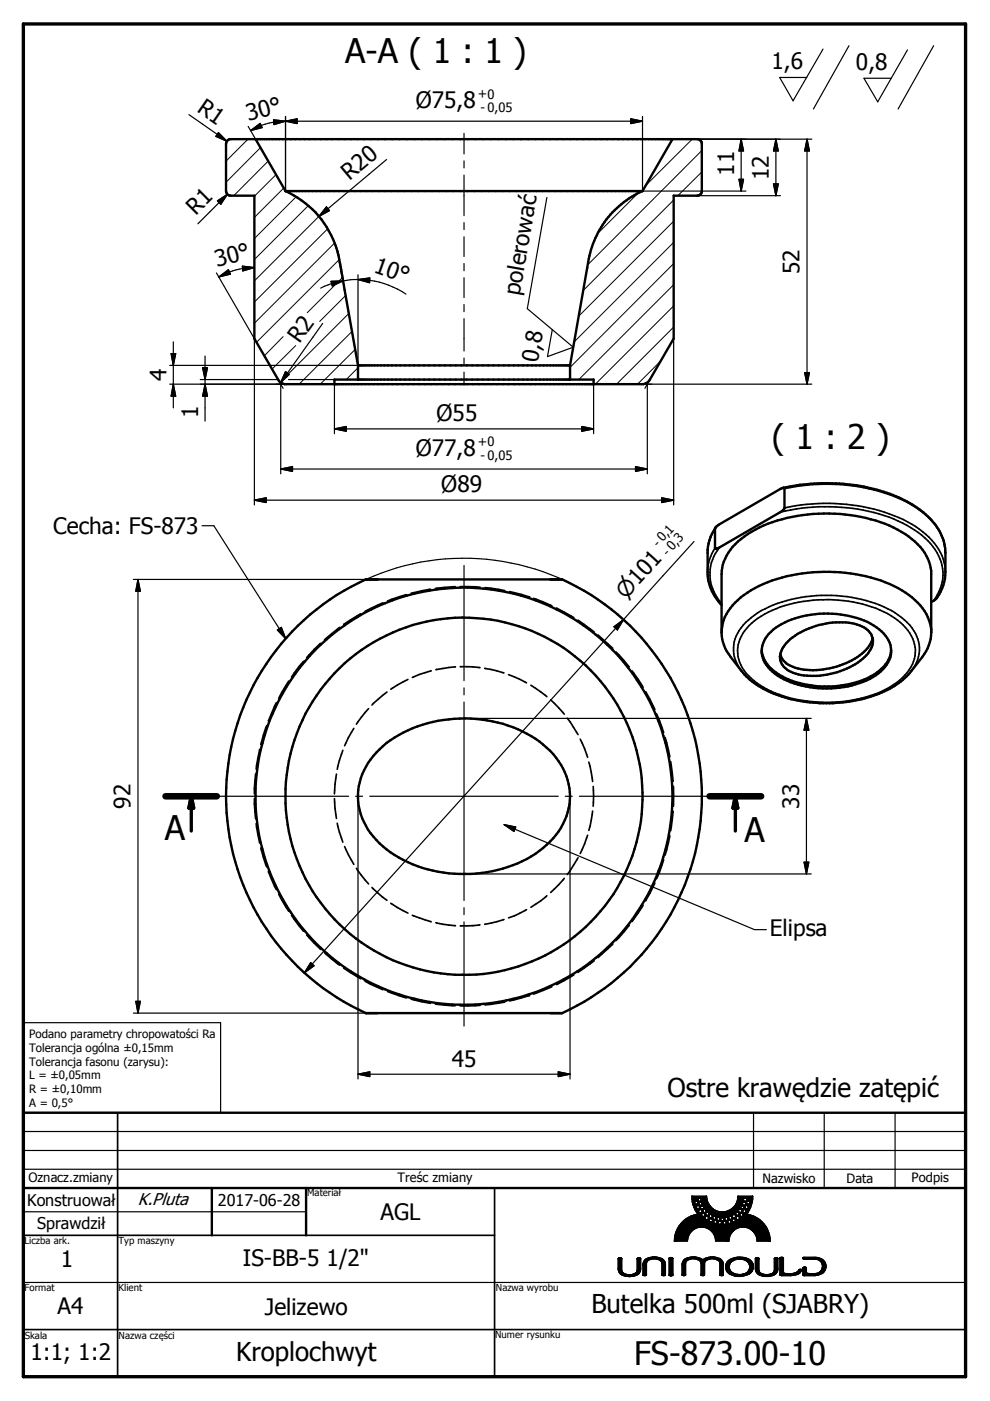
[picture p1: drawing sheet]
<svg xmlns="http://www.w3.org/2000/svg" width="210mm" height="297mm" viewBox="0 0 210 297" stroke-linecap="round" stroke-linejoin="round" font-family="sans-serif">
<defs><g id="words">
<g font-size="7.2">
<text x="73.2" y="13.3">A-A ( 1 : 1 )</text>
<text x="163.6" y="95.2">( 1 : 2 )</text>
<text x="34.9" y="178.1">A</text>
<text x="157.8" y="178.6">A</text>
</g>
<text font-size="6.9" x="134.5" y="289.4">FS-873.00-10</text>
<g font-size="5.5">
<text x="141.5" y="232.7">Ostre krawędzie zatępić</text>
<text x="125.4" y="278.5">Butelka 500ml (SJABRY)</text>
<text x="50.1" y="288.5">Kroplochwyt</text>
</g>
<g font-size="4.8">
<text x="163.6" y="14.6">1,6</text>
<text x="181.5" y="14.8">0,8</text>
<text x="41.6" y="23.5" transform="rotate(35 41.6 23.5)">R1</text>
<text x="88.1" y="22.9">Ø75,8</text>
<text x="52.7" y="25.7" transform="rotate(-15 52.7 25.7)">30°</text>
<text x="74.1" y="38.4" transform="rotate(-40 74.1 38.4)">R20</text>
<text x="155.7" y="37.3" transform="rotate(-90 155.7 37.3)">11</text>
<text x="163" y="38.1" transform="rotate(-90 163 38.1)">12</text>
<text x="41.5" y="45.9" transform="rotate(-45 41.5 45.9)">R1</text>
<text x="46" y="56.7" transform="rotate(-15 46 56.7)">30°</text>
<text x="79" y="57.6" transform="rotate(19 79 57.6)">10°</text>
<text x="169.5" y="58.1" transform="rotate(-90 169.5 58.1)">52</text>
<text x="110.2" y="62.8" transform="rotate(-80 110.2 62.8)">polerować</text>
<text x="63.5" y="72.9" transform="rotate(-54 63.5 72.9)">R2</text>
<text x="114" y="77" transform="rotate(-80 114 77)">0,8</text>
<text x="35.3" y="80.8" transform="rotate(-90 35.3 80.8)">4</text>
<text x="42" y="88.5" transform="rotate(-90 42 88.5)">1</text>
<text x="92.6" y="89.2">Ø55</text>
<text x="88.1" y="96.6">Ø77,8</text>
<text x="93.6" y="104.3">Ø89</text>
<text x="11.3" y="113.3">Cecha: FS-873</text>
<text x="27.7" y="171.5" transform="rotate(-90 27.7 171.5)">92</text>
<text x="169.4" y="171.5" transform="rotate(-90 169.4 171.5)">33</text>
<text x="163.2" y="198.5">Elipsa</text>
<text x="95.8" y="226.2">45</text>
<text x="80.6" y="258.7">AGL</text>
<text x="12.9" y="268.6">1</text>
<text x="51.5" y="268.4">IS-BB-5 1/2&quot;</text>
<text x="12.2" y="278.7">A4</text>
<text x="56.1" y="278.7">Jelizewo</text>
<text x="6.4" y="288.3">1:1; 1:2</text>
</g>
<text font-size="4.6" x="132.7" y="127.3" transform="rotate(-48 132.7 127.3)">⌀101</text>
<text font-size="3.6" x="29.2" y="255.5">K.Pluta</text>
<g font-size="3.4">
<text x="5.8" y="255.7">Konstruował</text>
<text x="46.2" y="255.7">2017-06-28</text>
<text x="7.9" y="260.6">Sprawdził</text>
</g>
<g font-size="2.7">
<text x="101.3" y="20.8">+0</text>
<text x="101.9" y="23.8">- 0,05</text>
<text x="101.3" y="94.5">+0</text>
<text x="101.9" y="97.5">- 0,05</text>
<text x="139.6" y="116.2" transform="rotate(-48 139.6 116.2)">- 0,1</text>
<text x="141.6" y="118.1" transform="rotate(-48 141.6 118.1)">- 0,3</text>
<text x="6.1" y="250.7">Oznacz.zmiany</text>
<text x="84.3" y="250.7">Treśc zmiany</text>
<text x="161.7" y="250.9">Nazwisko</text>
<text x="179.5" y="250.9">Data</text>
<text x="193.3" y="250.7">Podpis</text>
</g>
<g font-size="2.4">
<text x="6.2" y="220">Podano parametry chropowatości Ra</text>
<text x="6.2" y="223">Tolerancja ogólna ±0,15mm</text>
<text x="6.2" y="225.9">Tolerancja fasonu (zarysu):</text>
<text x="6.2" y="228.9">L = ±0,05mm</text>
<text x="6.2" y="231.8">R = ±0,10mm</text>
<text x="6.2" y="234.7">A = 0,5°</text>
</g>
<g font-size="2">
<text x="65.1" y="253.7">Materiał</text>
<text x="5.2" y="263.7">Liczba ark.</text>
<text x="25.1" y="263.7">Typ maszyny</text>
<text x="5.2" y="273.7">Format</text>
<text x="25.1" y="273.7">Klient</text>
<text x="105.1" y="273.8">Nazwa wyrobu</text>
<text x="5.2" y="283.8">Skala</text>
<text x="25.1" y="283.8">Nazwa części</text>
<text x="105" y="283.6">Numer rysunku</text>
</g>
</g></defs>
<g fill="none" stroke="#000" stroke-width=".51">
<path d="M48.3 29.7l.4-.2h99.3l.4 .2 .4 .6v10.4a.97 .97 0 0 1-1 .8h-5v30.3l-5 8.7-.4 .5-1 .4h-76.4l-.9-.6-5.2-9v-30.3h-5a.95 .95 0 0 1-1-1v-10zM54.2 29.5l6.3 11M142.6 29.5l-6.4 11M60.5 40.5a20.8 20.8 0 0 1 11.9 17.1l3.5 19.9M60.5 40.5h75.7M136.2 40.5a19.9 19.9 0 0 0-11.7 16.3l-3.6 20.7M75.9 77.5v3M75.9 77.5h45M120.9 77.5v3M70.9 81.4v-.9h55v.9M151.7 111.8l-1 2-.6 2-.1 6a10.2 10.2 0 0 0 1.4 4.4l1.6 2.1M151.8 111.8l.7-.6 12.9-7.5 .7-.3 .2 .1v4.2l-.4 .5-14 8.1-.3-.1v-4.1z"/>
<path d="M166 103.5a39.4 39.4 0 0 1 26.3 2.8 16.9 16.9 0 0 1 6.7 6 9.3 9.3 0 0 1 1.4 4.9 19.4 19.4 0 0 1-.4 6.8l-.5 1.4a3.7 3.7 0 0 1-2.1 2.2M61.9 133.9a50.3 50.3 0 0 1 15.7-11h41.6a50.5 50.5 0 0 1 29.6 45.9 50.5 50.5 0 0 1-29.6 46h-41.6a50.5 50.5 0 0 1-15.7-80.9zM161.5 137.8a7.1 7.1 0 0 0 4.3 5.6 20.6 20.6 0 0 0 8.1 2.1 20.5 20.5 0 0 0 10.7-2.1 7.4 7.4 0 0 0 4.3-5.1M163 134.4a17 17 0 0 1 12.6-4.3 16.7 16.7 0 0 1 11.8 4.2 5.3 5.3 0 0 1-.6 8 18.6 18.6 0 0 1-13.3 3.6 15.8 15.8 0 0 1-10.6-4.4 5.1 5.1 0 0 1 .1-7.1zM166.8 136.3a16.3 16.3 0 0 1 15.4-3.7 3.8 3.8 0 0 1 2.9 3.5 6.4 6.4 0 0 1-3.2 4.4 17.6 17.6 0 0 1-12.6 2.5 4.7 4.7 0 0 1-3.9-3 4.2 4.2 0 0 1 1.4-3.7zM185 135.3a8.1 8.1 0 0 1-5 5 15.5 15.5 0 0 1-12.4 .9 3.6 3.6 0 0 1-2.2-2.5M197.4 133.5a10.5 10.5 0 0 0-4.7-7.3 30.7 30.7 0 0 0-18-5 29.4 29.4 0 0 0-17.6 5.5 9.7 9.7 0 0 0-4.1 7.5 8.7 8.7 0 0 0 1.9 5.1l2.3 3a15.9 15.9 0 0 0 6.8 4.8 31.3 31.3 0 0 0 9.8 2h2.8a27.3 27.3 0 0 0 13.9-4.3l2.1-1.8 2.9-3.7a9 9 0 0 0 1.9-5.1v-13.2a11.1 11.1 0 0 0-5.5-7.8 32.3 32.3 0 0 0-19.5-4.2 27.9 27.9 0 0 0-15.3 5.3 9.8 9.8 0 0 0-4.1 7.4v12.4M80.5 158.9a25.2 25.2 0 0 1 15.9-6.5 26.7 26.7 0 0 1 18.7 5.5 13.5 13.5 0 0 1 5 15.2 18.4 18.4 0 0 1-11.3 10.3 28.1 28.1 0 0 1-27.6-3.9 13.3 13.3 0 0 1-4.4-15.3l1.2-2.4zM5 235.9h199.7v56h-199.7zM5 251.9h199.7M44.9 251.9v10M64.9 251.9v10"/>
<circle cx="98.4" cy="168.8" r="44.2"/>
<circle cx="98.4" cy="168.8" r="37.9"/>
</g>
<g fill="none" stroke="#000" stroke-width=".35">
<path d="M151.6 112.1l-.3 .6a8.9 8.9 0 0 0-1.3 4.5M151.6 116.2a9.4 9.4 0 0 0-1.6 5.1M152.5 116.1a9.1 9.1 0 0 0 .5 11.9M165.4 108.6a39.6 39.6 0 0 1 26 2.3 15.6 15.6 0 0 1 7.9 7.6 8.8 8.8 0 0 1-1.3 8.9M166.3 103.6a40.1 40.1 0 0 1 26.1 3 15.2 15.2 0 0 1 7.6 7.8l.4 2.8M166.3 107.7a39.7 39.7 0 0 1 26.1 3 15.2 15.2 0 0 1 7.6 7.8l.4 2.8M68 136.4l-3 3M72 133l-3.2 2.7M76.5 130.1l-3.6 2.3M81.2 127.8l-3.8 1.8M86.1 126.1l-3.9 1.3M91.3 124.9l-4.1 .9"/>
<path d="M96.5 124.4l-4.2 .4M97.6 124.4l4.2 .1M102.8 124.6l4.2 .6M108 125.4l4.1 1.1M113.1 126.9l3.9 1.5M118 128.9l3.7 2M122.6 131.5l3.4 2.5M126.8 134.6l3.1 2.9M130.6 138.2l2.8 3.2M158.8 132.6a21.8 21.8 0 0 1 13.6-5.3 27.7 27.7 0 0 1 17.3 3.7 8.5 8.5 0 0 1 4.3 8 10 10 0 0 1-5.2 6.6 29.3 29.3 0 0 1-26.9 .1 10.7 10.7 0 0 1-5.4-6.5 7.5 7.5 0 0 1 2.3-6.6zM55 158.9l-.7 4.2M56.6 153.8l-1.3 4.1"/>
<path d="M58.6 149l-1.7 3.8M61.2 144.4l-2.1 3.6M64.3 140.2l-2.5 3.4M72.7 159.1l-1.2 4M75 154.4l-1.9 3.7M78.1 150.2l-2.5 3.3M82 146.7l-3.1 2.8M86.5 144.1l-3.7 2M91.4 142.2l-2.5 .8-1.5 .6M96.6 141.4l-4.2 .6M97.6 141.4l4.2 .2M102.8 141.7l4 1"/>
<path d="M107.8 143l3.8 1.8M112.6 145.3l3.4 2.4M116.8 148.4l2.8 3M120.3 152.3l2.3 3.4M123 156.7l1.6 3.9M134 142.2l2.4 3.6M136.9 146.7l2 3.7M139.2 151.4l1.5 3.9M141 156.3l1 4.1M157.2 142.3a7.4 7.4 0 0 1 .9-10.3 22.8 22.8 0 0 1 13.9-5.6 29.7 29.7 0 0 1 17.8 3.5 9.8 9.8 0 0 1 5.1 7.5 7.4 7.4 0 0 1-1.7 4.9M53.9 169.3l.3 4.3M54.2 164.1l-.3 4.2"/>
<path d="M54.3 174.6l.7 4.1M55.3 179.8l1.3 4M70.9 169.3l.4 4.2M71.3 164.1l-.4 4.2M71.5 174.5l1.2 4.1M73.1 179.5l1.9 3.8M124.6 177.1l-1.6 3.9M124.8 161.6l.8 4.1M125.6 172l-.8 4.1M125.8 166.8v4.1M142 177.2l-1 4.1M142.2 161.5l.5 4.2"/>
<path d="M142.7 172l-.5 4.1M142.8 166.7v4.2M56.9 184.8l1.7 3.8M59.1 189.6l2.1 3.6M61.8 194.1l2.5 3.3M65 198.2l3 3.1M75.6 184.1l2.5 3.3M78.9 188.2l3.1 2.7M82.8 191.5l3.7 2.1M87.4 194.1l4 1.3M92.4 195.6l1.5 .4 2.7 .3M101.8 196.1l-4.2 .2"/>
<path d="M106.8 194.9l-4 1.1M111.6 192.9l-2.5 1.3-1.3 .4M116 189.9l-1.4 1.1-2 1.4M119.6 186.2l-2.8 3M122.6 181.9l-2.3 3.5M133.4 196.2l-2.8 3.2M136.4 191.9l-2.4 3.5M138.9 187.2l-2 3.8M140.7 182.3l-1.5 4M68.8 202l3.2 2.6M72.9 205.3l3.6 2.2M77.4 208l3.8 1.8"/>
<path d="M82.2 210.2l3.9 1.4M87.2 211.8l4.1 .9M92.3 212.9l4.2 .3M101.8 213.1l-4.2 .2M107 212.5l-4.2 .6M112.1 211.1l-4.1 1.1M117 209.2l-3.9 1.6M121.7 206.7l-3.7 2M126 203.7l-3.4 2.5M129.9 200.2l-3.1 2.8M24.9 235.9v56M104.9 251.9v40"/>
<path d="M5 261.9h99.9M5 281.9h199.7"/>
</g>
<g fill="#000">
<circle cx="54.2" cy="29.5" r=".25"/>
<circle cx="60.5" cy="40.5" r=".25"/>
<circle cx="72.9" cy="132.4" r=".18"/>
<circle cx="112.1" cy="126.5" r=".18"/>
<circle cx="72.9" cy="205.3" r=".18"/>
<circle cx="112.1" cy="211.1" r=".18"/>
</g>
<g fill="#000">
<path d="M46.3 28.1l1.8 1.8-2.3-1zM53.1 27.7l2.1-1.5 .4 .9zM58 25.4l2.5 .3-2.4 .7zM60.5 25.7l2.5-.5v1zM133.7 25.2l2.5 .5-2.5 .5zM156.7 38h.9l-.5 2.5zM157.1 29.5l.5 2.5h-.9zM164 39h1l-.5 2.5zM164.5 29.5l.5 2.5h-1zM171.1 29.5l.5 2.5h-1zM46.1 42.6l2.1-1.4-1.4 2.1zM46.4 58.7l2-1.5 .5 .9z"/>
<path d="M51.4 56.4l2.5 .3-2.4 .7zM69.2 43.9l.6 .8-2.2 1.2zM75.9 59.3l2.5-.4v1zM36.3 75h1l-.6 2.5zM43 78h1l-.5 2.5zM60.5 78.8l.8 .6-1.8 1.7zM70.2 59.6h2.5l-2.3 1zM170.6 79h1l-.5 2.4zM36.7 81.4l.6 2.6h-1zM43.5 81.4l.5 2.6h-1zM59.5 99.4l2.5-.5v1zM70.9 90.9l2.5-.5v1z"/>
<path d="M123.4 90.4l2.5 .5-2.5 .5zM134.7 98.9l2.5 .5-2.5 .5zM53.9 106l2.5-.5v1.1zM140.3 105.5l2.5 .5-2.5 .6zM29.3 122.9l.5 2.4h-1zM58.8 133.6l.8-.6 1 2.4zM130.2 132.9l2-1.5-1.3 2.2zM171 152.3l.5 2.5h-1zM40.6 168.8l.5 2.5h-1.1zM106.9 174.8l2.4 .5-.3 1zM155.9 168.8l.5 2.5h-1zM170.5 182.8h1l-.5 2.5z"/>
<path d="M28.8 212.3h1l-.5 2.5zM65.9 204.1l.7 .7-2 1.4zM75.9 227.8l2.5-.6v1.1zM118.4 227.2l2.5 .6-2.5 .5zM146.7 254.2l.8 .5-.1 .1zM146.7 254.2l1.3 .1-.5 .4zM146.8 254.8h.5v.2zM146.8 254.8h.6zM146.7 254.2l.7 .6h-.6zM146.9 255.4l.4-.3 .1 .1zM147.3 255v.1l-.4 .3zM146.8 254.8l.5 .2-.4 .4z"/>
<path d="M147.1 255.9h.5l.1 .2zM147.1 255.9l.6-.1-.1 .1zM147.4 256.5l.3-.3h.2zM147.7 256.1v.1l-.3 .3zM147.1 255.9l.6 .2-.3 .4zM147.4 256.5l.7 .2v.1zM147.5 255.3h.2v.4zM146.9 255.4l.6-.1zM146.9 255.4l.6-.1 .2 .5zM146.9 255.4l.8 .4-.6 .1zM147.7 255.3l.2 .3-.2 .1zM147.7 255.3l.2 .3z"/>
<path d="M147.7 257l.4-.1 .1 .1zM147.7 257l.4-.2v.1zM147.4 256.5l.7 .3-.4 .2zM147.1 257.6l.6-.1 .5 .6zM147.5 255.3l.2 .5zM147.8 255.3l.2 .3h-.1zM147.8 255.3l.1-.1 .1 .4zM147.9 255.2l.3 .2-.2 .2zM147.9 255.2h.3v.2zM147.7 254.6l.3-.2-.2 .3zM148 254.4l-.2 .3zM148.2 255.4l-.1 .2h-.1z"/>
<path d="M148 255l.2 .1h-.2zM148 255h.3zM148 254.8l.3 .2h-.3zM148.2 254.7l.1 .3-.3-.2zM148 254.6l.2 .1-.2 .1zM147.5 254.7l.5-.4zM148 254.3l-.3 .3zM147.8 254.7l.2-.2-.1 .3zM148 254.5l-.1 .3zM146.7 253.6l1.3 .7-1.3-.1zM148.2 257l.1 .1-.3 .4zM147.7 257h.5l-.2 .5z"/>
<path d="M148 254.6v.2zM146.7 253.6l1.3 .5v.2zM147.9 256.2l.2 .5zM147.4 256.5l.5-.3 .2 .5zM148.2 255.4l-.1 .2zM148 255.1h.2v.1zM147.9 255.2h.3zM146.7 253.6l1.5 .4-.2 .1zM146.4 257.9l1.8 .2 .5 .5zM146.4 257.9l.7-.3 1.1 .5zM148 256.3l.1-.1 .1 .3zM148 256.3l.2 .2-.1 .2z"/>
<path d="M148.3 255.4v.3l-.2-.1zM148.3 255.4l.1 .1-.1 .2zM148.2 254.7h.1v.3zM148.3 255.9l.2 .1-.2 .1zM148.3 255.8h.3zM148.5 255.6l.1 .2h-.3zM146.7 253.6l1.6 .4zM148.3 255.9h.2v.1zM148.3 255.8l.2 .1h-.2zM148.1 256.2h.2v.3zM148.1 256.2l.2 .3h-.1zM148.4 255.5l-.1 .3z"/>
<path d="M148.4 255.5l.1 .1-.2 .2zM148.3 254.7h.1v.2zM148.3 254.7l.1 .2-.1 .1zM148.4 258l.6-.1zM148.4 258l.4-.3v.1zM148.3 254l1.5-.4zM148.3 256.2l.2 .3zM148.3 257.1l.2 .1-.5 .3zM148.5 255.6l.1-.1v.3zM148.3 256.1l.2-.1v.2zM148.4 254.7l.1-.1v.3zM148.4 254.7l.1 .2h-.1z"/>
<path d="M148.3 256.1l.2 .1zM148.3 256.2h.2v.3zM148.5 254.1l1.3-.5 .1 .4zM148.4 254l1.4-.4-1.3 .5zM148.6 254.5v.4zM148.5 256.2v.3zM148.6 255.5l.2 .2-.2 .1zM148.6 255.5l.2-.1v.3zM148.7 254.4l1.2 .1h-1.3zM148.5 254.1l1.4-.1-1.3 .3zM148.6 254.5l.2 .5zM148.6 254.5h1.3l-1.1 .5z"/>
<path d="M148.5 254.6l.1 .3h-.1zM148.6 256.2l-.1 .3zM148.6 256.2l.2 .1-.2 .2zM148.7 254.4l1.2-.4v.5zM148.6 254.3l1.3-.3-1.2 .4zM145.8 258.2l.6-.3 2.3 .7zM148.8 256.9l.2 .4-.3-.3zM148.8 255.4l.1 .3h-.1zM148.8 255.4l.1 .3zM148.5 257.2l.1-.1 .2 .3zM148.5 257.2l.3 .4zM148 257.5l.5-.3 .3 .4z"/>
<path d="M148 257.5l.8 .1-.4 .4zM148.6 256.5l.2-.2-.1 .2zM148.8 256.3h.1l-.2 .2zM148.4 258l.4-.4zM148.8 258.4l.7-.2v.2zM149.1 257.9l.4 .3-.7 .2zM148.8 256.8h.3l-.3 .1zM148.8 256.8l.2-.1 .1 .1zM148.8 256.7h.2l-.2 .1zM148.8 256.7l.3-.1-.1 .1zM148.8 256.9l.3 .1-.1 .3zM148.8 256.9l.3-.1v.2z"/>
<path d="M148.4 258l.6-.1-.2 .5zM148.8 255.4l.2 .3zM148.9 255.2l.1 .5zM148.6 257.1l.1-.1 .1 .3zM148.6 257.1l.2 .2v.1zM148.9 255.2l.2 .6zM148.9 255.2l1.4 .1-1.2 .5zM148.7 257l.3 .3h-.2zM148.9 256.3l.2 .3-.4-.1zM148.7 256.5l.4 .1-.3 .1zM149.1 257.9h.1l.3 .3zM149.1 257v.2z"/>
<path d="M149.1 257l-.1 .3zM149 257.9h.1l-.3 .5zM148.9 256.3l.2 .2zM148.9 256.3l.2 .2v.1zM149.2 257.9l.3 .3zM149.2 257.9l.2-.1 .1 .3zM149 256.3l.1-.1 .1 .2zM149 256.3l.2 .1zM149.2 257l.2 .1-.2 .2zM149.2 257v.3l-.1-.1zM149.3 258.8l.3-.3 .1 .1zM149.5 258.4l.1 .1-.3 .3z"/>
<path d="M148.8 258.4h.7l-.2 .4zM149.4 257.8l.2 .2-.1 .1zM149.4 257.7l.2 .3-.2-.2zM149.2 256.2l.2 .2zM149.1 256.2l.3 .2zM149.4 257.1v.2h-.2zM149.4 257.3l.2-.1zM149.4 257.7l.3 .2-.1 .1zM149.4 257.7l.3-.1v.3zM149.4 257.6h.3l-.3 .1zM149.4 257.6l.2-.1 .1 .1zM149.4 257.4l.2 .1-.2 .1z"/>
<path d="M149.4 257.4l.2-.1v.2zM149.4 257.3h.2zM149.2 256l.3 .4-.3-.2zM149.2 256.2l.3 .2zM149.6 256.5l.9-.8 .3 .2zM149.5 256.4l1-.7zM149.4 257.1l.2 .1zM149.4 257.1l.2 .1-.2 .1zM149.7 257.6l.1 .1-.1 .2zM149.7 256.7l.2 .3zM149.7 256.7l.4 .3zM149.7 256.6l.4 .4z"/>
<path d="M149.7 256.6l1.1-.7-.7 1.1zM149.6 256.5l1.2-.6-1.1 .7zM149.5 257l.2 .1zM149.5 257l.2 .1-.1 .1zM149.7 259.1l.7-.2 .1 .1zM149.9 258.6l.5 .3-.7 .2zM149.3 258.8l.4-.2v.5zM149.8 257.7l-.1 .2zM149.8 257.7h.1v.2zM149.7 256.8l.1 .2h-.2zM149.6 257h.2l-.1 .1zM149.9 258.6l.5 .3z"/>
<path d="M149.7 258.6h.2l-.2 .5zM149.9 257.7l.1 .2h-.1zM148.8 255l1.1-.5-1.1 .6zM148.8 255.1l1.1-.6 .2 .4zM149.7 256.8l.2 .2zM150.1 257.7l.2 .2h-.3zM149.9 257.7h.2l-.1 .2zM150 258.6l.4 .3zM150 258.6l.1-.1 .3 .2zM150.1 257.7h.2zM148.8 255.1l1.3-.2-1.2 .3zM148.9 255.2l1.2-.3 .2 .4z"/>
<path d="M150.1 258l.2-.1v.1zM150 257.9h.3zM150.1 258.5l.3 .1v.1zM150.2 258.4l.2 .2-.3-.1zM150.2 258.2h.3zM150.2 258.1h.2l-.2 .1zM150.2 258.1l.1-.1 .1 .1zM150.1 258h.2l-.1 .1zM150.2 257.6h.2l-.1 .1zM150.3 257.5l.1 .1h-.2zM150.2 258.4l.3 .1-.1 .1zM150.2 258.2l.3 .3z"/>
<path d="M150.2 258.2l.4 .2-.1 .1zM150.3 257.5h.2zM150.3 257.3l.2 .2h-.2zM150.3 257.2l.5 .3zM150.3 257.2l1.2-.7-.7 1zM150.6 259.1h.1l-.4 .3zM150.5 259l.1 .1-.3 .3zM149.7 259.1l.8-.1-.2 .4zM149.1 255.8l1.2-.5zM149.2 255.9l1.1-.6 .2 .4zM150.1 257.7l.2 .2zM150.3 257.3l.4 .2z"/>
<path d="M150.3 257.2l.4 .3zM149.2 255.9l1.3-.2-1.3 .3zM149.2 256l1.3-.3-1 .7zM150.5 258.2h.2l-.1 .2zM150.2 258.2h.3l.1 .2zM150.7 258.2h.1l-.1 .2zM150.7 258.2l-.1 .2zM150.8 258.2h.3zM150.8 259.6l.5-.4 .1 .1zM150.8 259.1l.5 .1-.5 .4zM150.3 259.4l.4-.3 .1 .5zM150.8 255.9l.3 .3-1 .8z"/>
<path d="M150.8 258.4l.3-.2v.2zM150.8 258.2h.3l-.3 .2zM150.8 258.2v.2h-.1zM150.8 259.1l.2-.1 .3 .2zM150.7 259.1h.1v.5zM150.9 258.1h.2v.1zM151 258l.1 .1h-.2zM151 258.5l.2-.1zM150.8 258.4h.3zM151 259l.3 .2zM151 258.9l.3 .2-.3-.1zM151 258h.2z"/>
<path d="M151 257.9l.2 .1h-.2zM151 257.7l.5 .2zM151.2 258.4l.1 .1-.3 .1zM151 258.5l.2-.1-.2 .2zM151 257.9h.3zM151 257.7l.3 .2zM151 258.9l.3 .1v.1zM151.1 258.7l.2 .3-.3-.1zM151 258.6l.3-.1-.2 .2zM151.1 258.7l.3 .1-.1 .2zM150.1 257l1-.8-.9 .9zM150.2 257.1l.9-.9 .4 .3z"/>
<path d="M151.5 259.4l.1 .1-.2 .3zM151.4 259.3l.1 .1-.1 .4zM151.3 258.5l.2 .1-.1 .2zM151.1 258.7l.2-.2 .1 .3zM150.8 259.6l.6-.3v.5zM150.9 257.6l.9-.9-.3 1.2zM150.9 257.6l.6 .3zM151.5 256.5l-.6 1.1-.1-.1zM151.5 256.5l.3 .2-.9 .9zM150.2 257.1l1.3-.6-1.2 .7zM151.5 258.6l.1-.1-.1 .2zM151.5 258.6l-.1 .2z"/>
<path d="M151.8 256.7l.5 .1-.7 1.1zM151.8 256.7l-.2 1.2h-.1zM151.7 258.4l-.1 .3zM151.6 258.5v.2h-.1zM152.3 256.8l-.6 1.2-.1-.1zM151.7 258.4l.3 .2zM151.7 258.4h.2zM151.7 258l.6 .1zM151.8 258.7l.2-.1v.1zM151.7 258.4l.3 .2-.2 .1zM151.8 258.4l.2-.1-.1 .1zM151.8 258.2l.2 .1-.2 .1z"/>
<path d="M151.8 258.2h.2v.1zM151.8 258.1l.2 .1h-.2zM151.8 258.1h.3zM151.7 258l.4 .1zM151.7 258.4l.1 .3h-.2zM152 258.7h.1l-.2 .1zM151.8 258.7h.2zM151.6 259.5l.2-.1 .2 .6zM151.6 259.5l.4 .5-.6-.2zM151.9 258.8l.2-.1-.1 .3zM152.4 259.5l.1 .1-.5 .4zM152.3 256.8l.4 .1-.4 1.2z"/>
<path d="M152.3 256.8v1.3l-.6-.1zM152 259.1l.3 .1h-.3zM152 259.2l.3 .2zM152.1 258.7l.2 .1-.3 .2zM152 259l.3 .1zM152 259.1h.3v.1zM152 259.2l.3 .2-.4-.1zM151.9 259.3l.5 .2zM152.7 256.9l.3 1.3-.6-.1zM152.7 256.9l-.3 1.2h-.1zM152 259l.3-.2 .1 .2zM152 259h.4l-.1 .1z"/>
<path d="M151.8 259.4l.6 .1zM151.8 259.4l.6 .1-.4 .5zM152.3 258.8l.1-.1 .1 .3zM152.3 258.8l.2 .2zM152.5 258.2h.5zM152.4 258.1l.6 .1zM152.6 258.4l.2 .1-.2 .1zM152.6 258.4h.2zM152.6 258.3l.2 .1h-.2zM152.6 258.3h.3zM152.5 258.2l.4 .1zM152.4 258.7l.3 .2z"/>
<path d="M152.4 258.7l.3 .2-.2 .1zM152.7 256.9h.4l-.1 1.3zM152.6 258.6l.2-.1v.2zM152.6 258.6l.2 .1h-.3zM152.5 258.7h.3l-.1 .2zM152.8 258.7h.1l-.2 .2zM152.7 258.9l.2-.2zM152.9 258.7l.1 .1-.2 .2zM153 259.2l.3 .2h-.3zM153 259.1h.3v.1zM153.1 258.9l.2 .2h-.3zM153 259.2h.3v.2z"/>
<path d="M153 259.1l.3 .1zM152.8 259l.2-.2zM153 258.8l.1 .1-.2 .1zM153.1 258.9l.3 .1-.1 .1zM153.1 258.9l.2-.1 .1 .2zM152.9 259l.2-.1-.1 .2zM153.1 256.9v1.3h-.1zM153.1 256.9l.2 1.3h-.2zM153.3 258.8l.2 .2zM153.3 258.8l.1-.1 .1 .3zM153 259.4l.4 .1zM153.3 258.2l.6-.1z"/>
<path d="M153.5 256.9l.4 1.2-.6 .1zM153.4 258.7l.2 .2zM153.5 258.7l.1 .2-.2-.2zM153 259.4l.4 .1h-.5zM152.9 259.5h.5l-.3 .6zM153.4 258.3l.4-.1zM153.3 258.2h.5zM153.5 258.7h.3l-.2 .2zM153.5 258.7l.2-.1 .1 .1zM153.5 258.5l.2 .1-.2 .1zM153.5 258.4l.2-.1-.1 .1zM153.4 258.3h.3z"/>
<path d="M153.5 258.5l.2 .1zM153.5 258.4h.1zM153.5 256.9l.5 1.2h-.1zM153.5 256.9l.5-.1v1.3zM153.1 256.9h.4l-.2 1.3zM153.8 258.7h.1l-.3 .2zM153.9 258.7l.1 .1-.2 .2zM153.6 258.9l.3-.2zM154 258.8l.3 .2h-.4zM153.8 259l.2-.2zM153.8 259.6l.1-.1 .4 .5zM154 259.2h.3l-.3 .2z"/>
<path d="M154 259.1l.3-.1zM153.9 259h.4l-.3 .1zM154 259.2l.3-.1v.1zM154 259.1h.3l-.3 .1zM154 256.8l.6 1.2-.6 .1zM154 256.8l.7 1.1-.1 .1zM154 258.8l.3 .2zM154 256.8l.4-.1 .3 1.2zM154.1 258.7l.3 .1-.1 .2zM154.1 258.7l.3 .1zM154.1 258.1l.5-.1zM154 258.1l.6-.1z"/>
<path d="M154.3 258.7h.2zM154.3 258.6l.2 .1h-.2zM154.3 258.2l.2-.1zM154.1 258.1h.4zM154 259.4l.3-.2 .1 .1zM153.8 259.6l.5 .4-.5 .1zM154.3 258.6l.3-.2-.1 .3zM154.3 258.4h.3l-.3 .2zM154.3 258.3l.2-.1v.2zM154.3 258.2h.2l-.2 .1zM154.3 258.4h.3zM154.3 258.3l.2 .1h-.2z"/>
<path d="M154 259.4l.4-.1-.5 .2zM153.9 259.5l.6-.1zM154.4 256.7l.4 1.2h-.1zM154.4 256.7l1 .9-.6 .3zM154.4 256.7l.4-.2 .6 1.1zM153.9 259.5l.6-.1-.2 .6zM154.5 259.4l.1 .1-.3 .5zM154.6 258.4v.3h-.1zM154.6 258.4v.3zM154.6 259.5l.3 .3-.6 .2zM154.6 259.5l.2-.1 .1 .4zM154.7 258.5l.1 .2h-.2z"/>
<path d="M154.7 258.5l.1 .2zM154.8 259.4l.1-.1v.5zM154.8 258.6l.1 .2zM154.8 256.5l.7 1-.1 .1zM154.8 256.5l1.2 .7-.5 .3zM154.8 256.5l.4-.3 .9 .9zM154.9 259.3l.5 .3-.5 .2zM154.9 259.2l.5 .4-.5-.3zM154.9 258.5l.3 .2-.3 .1zM154.8 258.6l.1-.1v.3zM154.9 259.2l.5-.1v.5zM154.9 259.2l.4-.2 .1 .1z"/>
<path d="M155 259.1l.3-.1-.4 .2zM154.9 259l.3-.3v.2zM154.9 258.8l.3-.1-.3 .3zM155 259.1l.2-.2 .1 .1zM154.9 259l.3-.1-.2 .2zM155.2 258.2l.2 .2h-.2zM155.2 256.2l1 .8-.1 .1zM155.2 256.2l.3-.3 .7 1.1zM155.2 258.2h.3l-.1 .2zM155.2 258.2h.3zM154.9 258.5l.2-.1 .1 .2zM154.9 258.5l.3 .1v.1z"/>
<path d="M154.8 257.9l.5-.2zM154.9 257.9l.4-.2v.2zM154.9 257.9h.4zM155.1 258l.2-.1v.1zM155.1 258h.2zM155.2 258.1l.1-.1 .1 .1zM155.1 258.4l.2 .1zM155.1 258.4l.2 .1-.1 .1zM154.8 257.9l.6-.3zM155.2 258.1h.2l-.2 .1zM155.2 258.4h.2zM155.4 259.1h.2l-.2 .5z"/>
<path d="M155.5 258.2l.1 .2h-.2zM155.5 258.2h.1v.2zM155.5 255.9l1.1 .7-.4 .4zM155.5 255.9l1.2 .6-.1 .1zM155.8 255.7l.9 .8-1.2-.6zM155.6 258.2l.1 .2zM155.7 258.2h.4l-.4 .2zM155.6 258.2h.1v.2zM155.7 259.8l1.1 .5-.5 .1zM155.7 259.8l.6-.3 .5 .8zM155.8 255.7l1 .7-.1 .1zM156.1 258.2l-.3 .3z"/>
<path d="M155.7 258.4l.4-.2-.3 .3zM155.9 258.9l.6 .2-.7-.1zM155.9 258.7l.4-.1-.4 .3zM156.2 258.5l.1 .1-.4 .1zM155.9 258.6l.3-.1-.3 .2zM156.1 258.4l.1 .1-.3 .1zM155.8 258.5l.3-.1-.2 .2zM155.9 258.9l.5-.3 .1 .5zM155.9 258.9l.5-.3zM156 257.9l.2 .1h-.2zM156 257.9h.3zM156 257.9l.2-.2 .1 .2z"/>
<path d="M155.6 257.5l.4-.2zM155.7 257.5l.3-.2v.2zM155.5 257.5l.5-.3zM155.6 257.5l.4-.3zM155.7 257.5h.3zM156 257.5l.1 .1h-.2zM154.8 256.5l1.3 .6-.1 .1zM155.7 259.1l.1-.1 .2 .4zM155.6 259.1l.4 .3zM155.6 259.1l.4 .3-.6 .2zM156 258l.1 .1h-.2zM155.9 258.1h.2v.1z"/>
<path d="M155.7 258.2h.4zM155.9 257.6h.2l-.1 .1zM156 257.7h.2zM156.2 257.7h.1v.2zM156 258h.2l-.1 .1zM156 257.7h.2l-.2 .2zM156.3 257.7l.1 .2h-.1zM156.3 257.7h.2l-.1 .2zM156.4 254l1.2 .4-1.3 .1zM156.3 259.5l1 .7-.5 .1zM156.3 259.5l.7-.4 .3 1.1zM156.4 254l1.2 .3v.1z"/>
<path d="M156.4 254l1.3 .1-.1 .2zM156.5 253.6l1.2 .5-1.3-.1zM156.5 257.7v.2zM156.5 257.6v.3zM156.5 253.6l1.4 .4-.2 .1zM156.5 253.6l1.5 .4zM155.8 259l.7 .1-.5 .3zM156.5 257.6l.3 .1-.3 .2zM156.5 257.6h.3v.1zM156.4 258.6h.1v.5zM156.5 257.9l.3-.2-.1 .3zM156.2 257l.4-.4z"/>
<path d="M156.2 257l.4-.3zM156.6 256.7l-.3 .3zM156.3 257l.3-.2zM156.6 256.8l.1 .2h-.2zM156.5 257h.2zM156.5 257.1l.3-.1zM156.8 258.2l.7 .2h-.7zM156.8 258.2l.4-.3 .3 .5zM157.1 257.9h.1l-.4 .3zM156.5 257.1l.3-.1-.2 .2zM156.6 257.2l.3-.1zM156.8 257.7l.1 .1-.2 .2z"/>
<path d="M156.7 257.3l.1 .1-.2 .1zM156.6 257.5l.2-.1v.2zM156.6 257.5l.2 .1h-.3zM156.6 257.2l.3-.1v.2zM156.6 257.2l.3 .1zM156.7 258l.2-.2-.1 .3zM156.9 257.8l.2 .1-.3 .2zM156.7 257.3h.2zM157 259.1l.8 1.1h-.5zM157 259.1l.6-.5 .2 1.6zM155.8 255.7l1.3 .3-.3 .4zM157.1 256l-.3 .4z"/>
<path d="M156.9 257.1l.2-.1v.3zM156.9 257.1l.2 .2h-.2zM156.8 258.4l.3 .4-.4-.3zM156.5 258.6l.2-.1 .4 .3zM156.5 258.6l.6 .2-.6 .3zM156.8 258.1l.3-.2-.3 .3zM156 255.3l1.1 .6-1.3-.2zM155.8 255.7l1.3 .2v.1zM156.8 256.4l.3-.2zM157.1 256.2h.1l-.3 .2zM156 255.3l1.2 .5-.1 .1zM156.9 256.4l.3-.2z"/>
<path d="M157.2 256.2l.1 .1-.2 .1zM157.1 257h.1v.2zM157.1 257l.1 .2-.1 .1zM157.1 256.4l.2-.1zM157.3 256.3h.1l-.2 .2zM157.4 255.2l-.1 .5zM157.4 255.2l-.2 .6zM157.2 257l.1 .3zM156.3 254.5l1.1 .6-1.2-.2zM156.2 254.9l1.2 .2v.1zM156.2 254.9l1.2 .3-1.4 .1zM156 255.3l1.4-.1-.2 .6z"/>
<path d="M157.2 256.5l.2-.2-.2 .3zM157.4 256.3l.2 .2-.4 .1zM157.4 255.4v.3zM157.4 255.4v.3h-.1zM157.2 256.6l.3 .1h-.2zM157.3 256.7h.2v.1zM157.3 256.7l.2 .1h-.3zM157.2 256.8h.3v.1zM157.2 256.8l.3 .1-.3 .1zM157.2 257l.3-.1-.2 .4zM156.8 258.4h.7l-.4 .4zM157.6 257.6l.3 .4-.4-.3z"/>
<path d="M157.5 257.7l.4 .3zM157.2 257.9h.1l.2 .5zM157.5 256.9l.1 .1-.3 .3zM156.3 254.5h1.3l-.1 .5zM156.3 254.5l1.2 .5-.1 .1zM157.2 256.6l.4-.1-.1 .2zM157.6 257.6l.7-.1-.4 .5zM157.8 257.2l.5 .3-.7 .1zM157.3 257.3l.3-.3-.2 .3zM157.6 257l.1 .1-.3 .2zM157.5 255.4l.1 .3zM157.5 255.4l.1 .3h-.2z"/>
<path d="M157.4 256.3h.2v.2zM157.6 258.6l.6 1.7-.4-.1zM157.6 258.6l3.4-.1-2.8 1.8zM157.6 258.6l2.3-.7 .5 .3zM157.6 258.6l.5-.5 1.8-.2zM157.6 254.5v.4zM157.6 254.5l-.1 .5zM157.8 255.6l.2 .2h-.4zM157.6 255.5l.2 .1-.2 .2zM156.3 254.5l1.3-.1v.1zM157.6 255.5v.3zM157.4 257.3l.3-.2z"/>
<path d="M157.7 257.1l.1 .1-.3 .2zM157.6 256.2l.1 .3zM157.6 256.3l.1 .2h-.1zM157.7 256l.3 .1-.3 .1zM157.7 256l.2-.1 .1 .2zM157.7 255.9h.2l-.2 .1zM157.7 255.9l.3-.1-.1 .1zM157.6 255.8h.4zM157.7 254.6l.2 .1-.1 .2zM157.7 254.6l.1 .3h-.2zM157.8 255.6l.1-.1 .1 .3zM157.7 256.2h.4l-.3 .3z"/>
<path d="M157.6 256.2h.1l.1 .3zM157.8 257.2l.5 .3zM157.5 257.4l.3-.2-.2 .4zM157.6 256.2l.2 .3zM157.9 254.7h.1l-.1 .2zM157.9 254.7v.2h-.1zM157.9 255.5l.2 .2-.1 .1zM157.9 255.5l.1-.1 .1 .3zM158.1 256.2h.1l-.3 .3zM158.1 256.2l-.3 .3zM157.9 257.1l.2-.1 .2 .5zM157.3 257.9l.6 .1z"/>
<path d="M157.3 257.9l.6 .1-.4 .4zM158 254.7h.1l-.1 .3zM158 254.7v.3zM158 255l.3-.2zM158 255.4l.2 .2-.1 .1zM158.1 255.4l.1 .2-.2-.2zM158.1 255.2h.3l-.3 .2zM158.1 255.1l.2-.1v.1zM158 255h.3zM158.2 256.2l.1 .1-.2 .2zM157.9 256.5l.3-.3-.1 .3zM157.7 256.2h.4z"/>
<path d="M158.1 255.4l.2 .2h-.1zM158.1 257h.5l-.3 .5zM158.1 256.9l.5 .1h-.5zM158.1 255.2h.3zM158.1 255.1h.2l-.2 .1zM158.3 256.3l.2-.1-.4 .5zM158.1 256.5l.2-.2-.2 .4zM158.2 256.8l.4 .2-.5-.1zM158.1 258.1l1.1-.5 .7 .3zM158.6 257.5l.6 .1-1.1 .5zM158.2 256.8l.7-.3-.3 .5zM158.1 256.7l.8-.2-.7 .3z"/>
<path d="M158.2 254.1l1.4-.5-1.3 .7zM158.1 254.7l.1-.1 .1 .2zM158.1 254.7l.2 .1-.3 .2zM158.4 255.2l.1 .1-.2 .3zM158.1 255.4l.3-.2-.1 .4zM158.3 254.5l.1 .3zM158.2 254.6l.1 .2zM158.5 255.3h.1l-.1 .3zM158.5 255.3v.3h-.2zM158.3 254.4l.2 .3zM158.3 254.5l.2 .2-.1 .1zM158.6 255.3h.1l-.1 .4z"/>
<path d="M158.6 255.3v.4l-.1-.1zM158.3 254.3l.3 .3zM158.3 254.4l.3 .2-.1 .1zM158.7 255.3l-.1 .5zM158.6 255.8l.6 .1h-.5zM158.3 254.3l1.3-.1-.9 .5zM158.3 254.3l.4 .4zM158.9 254.8l.7-.6-.1 .6zM158.7 254.7l.9-.5-.7 .6zM158.6 256.1l.3 .4zM158.5 256.2h.1l.3 .3zM158.5 256.2l.4 .3-.8 .2z"/>
<path d="M159 255l.3 .4-.3-.3zM158.9 254.8h.6zM158.9 255.2l.1-.1 .3 .3zM159 255l.5-.2-.2 .6zM159 254.8h.5l-.5 .2zM158.7 255.9h.5l-.6 .2zM158.6 256.1l.6-.2-.3 .6zM158.7 255.3l.6 .1zM158.7 255.3l.6 .1-.7 .4zM158.6 255.8l.7-.4-.1 .5zM158 254l1.6-.4zM158.1 254l1.5-.4-1.4 .5z"/>
<path d="M158.3 254.3l1.3-.7v.6zM158.2 260.3l2.8-1.8-2.3 1.9zM158.7 260.4l2.3-1.9 .5 .5zM158.7 260.4l2.8-1.4-2.4 1.6zM159.1 260.6l2.4-1.6 .5 .5zM159.1 260.6l2.9-1.1 .4 .5zM131.1 269l.7 .3-.7-.1zM131.8 266.9v2.4l-.7-.3zM131.1 266.9h.7l-.7 2.1zM131.1 266.9l.4-.2 .3 .2zM131.1 266.9l.4-.2zM131.2 266.7l-.1 .2z"/>
<path d="M131.1 266.9l.1-.2zM131.1 269.2l.7 .1-.7 .1zM131.1 269.5l.7-.2 .1 .2zM131.1 269.4l.7-.1-.7 .2zM131.2 269.7l.7-.2v.1zM131.1 269.5h.8l-.7 .2zM131.2 269.7l.7-.1-.6 .2zM131.1 266.9l.3-.2zM131.9 269.6l.1 .1-.6 .3zM131.3 269.8l.6-.2-.5 .4zM132 269.7l-.4 .4zM131.4 270l.6-.3-.4 .4z"/>
<path d="M132 269.8l.1 .1-.4 .3zM131.6 270.1l.4-.3-.3 .4zM131.7 270.2l.4-.3-.3 .4zM131.7 266.7l.1 .2zM131.6 266.7l.2 .2zM131.5 266.7l.3 .2zM131.7 266.7l.1 .1zM132.1 269.9l.1 .1-.2 .4zM132.1 269.9l-.1 .5-.2-.1zM132.2 270l.3 .1-.3 .4zM132.2 270v.5l-.2-.1zM132.5 270.1h.2l-.1 .5z"/>
<path d="M132.5 270.1l.1 .5-.4-.1zM132.7 270.1l.3 .1-.2 .4zM132.7 270.1l.1 .5h-.2zM133 270.2l.2 .1-.1 .3zM133 270.2l.1 .4h-.3zM133.5 270.3h.2l-.2 .4zM133.2 270.3h.3v.4zM133.2 270.3l.3 .4-.4-.1zM133.7 270.3l.3-.1-.2 .4zM133.7 270.3l.1 .3-.3 .1zM134 270.2l.2-.1-.1 .5zM134 270.2l.1 .4h-.3z"/>
<path d="M134.2 270.1h.3l-.1 .5zM134.2 270.1l.2 .5h-.3zM134.5 270.1l.2-.1v.5zM134.5 270.1l.2 .4-.3 .1zM134.7 270l.1-.1 .1 .5zM134.7 270l.2 .4-.2 .1zM134.8 269.9l.3 .4-.2 .1zM135.2 266.7h.1l-.2 .2zM135.2 266.7l-.1 .2zM135.2 266.7l-.1 .1zM134.8 269.9l.1-.1 .4 .4zM134.8 269.9l.5 .3-.2 .1z"/>
<path d="M134.9 269.8l.1-.1 .4 .4zM134.9 269.8l.5 .3-.1 .1zM135.3 266.7l-.2 .2zM135 269.6l.5 .4-.5-.3zM135 269.7l.5 .3-.1 .1zM135.4 266.7l.4 .2zM135 269.6l.6 .2-.1 .2zM135 269.5l.7 .2-.7-.1zM135 269.6l.7 .1-.1 .1zM135.1 269.3l.7 .2h-.8zM135 269.5h.8l-.1 .2zM135.1 269.3l.7 .1v.1z"/>
<path d="M135.1 266.9h.7v2.1zM135.1 266.9l.7 2.1-.7 .3zM135.1 269.3l.7-.3v.2zM135.1 269.3l.7-.1v.2zM135.8 266.7v.2zM135.6 266.7l.2 .2zM135.5 266.7l.3 .2zM135.1 266.9l.3-.2 .4 .2zM136.3 268l.8-.2-.8 .3zM136.4 270.3v.1zM136.3 270.3l.1 .1zM136.3 270.3l.2 .2z"/>
<path d="M136.3 270.3l.4 .2zM136.3 270.3l.5 .2zM136.8 270.5l.3-.2zM136.4 267.6l.7 .2h-.7zM136.4 267.8h.7l-.8 .2zM136.3 268.1l.8-.3v2.5zM136.3 268.1l.8 2.2h-.8zM136.3 270.3h.8l-.3 .2zM136.9 270.5l.2-.2zM137.1 270.3l-.1 .1zM136.6 267.3l.1-.1 .4 .4zM136.6 267.3l.5 .3-.6-.1z"/>
<path d="M136.5 267.5l.6 .1v.1zM136.5 267.5l.6 .2-.7-.1zM136.4 267.6l.7 .1v.1zM136.8 267.1l.4 .4-.5-.3zM136.7 267.2l.5 .3-.1 .1zM136.8 267.1l.1-.1 .3 .4zM136.8 267.1l.4 .4zM137.1 266.9l.1-.1 .2 .5zM136.9 267l.2-.1 .3 .4zM136.9 267l.5 .3-.2 .1zM137.2 266.8l.3-.1v.5zM137.2 266.8l.3 .4-.1 .1z"/>
<path d="M137.5 266.7l.3-.1-.1 .5zM137.5 266.7l.2 .4-.2 .1zM137.8 266.6h.3l-.1 .4zM137.8 266.6l.2 .4-.3 .1zM138.1 266.6l.3-.1-.2 .5zM138.1 266.6l.1 .4h-.2zM138.4 266.5h.3l-.2 .4zM138.4 266.5l.1 .4-.3 .1zM138.7 266.5v.4h-.2zM138.7 266.5h.3v.4zM138.7 266.5l.3 .4h-.3zM139 266.5l.3 .1-.1 .4z"/>
<path d="M139 266.5l.2 .5-.2-.1zM139.3 266.6h.3l-.1 .4zM139.3 266.6l.2 .4h-.3zM139.6 266.6l.3 .1-.2 .4zM139.6 266.6l.1 .5-.2-.1zM139.9 266.7l.3 .1-.3 .4zM139.9 266.7v.5l-.2-.1zM140.3 266.9l.2 .1-.5 .3zM140.2 266.8l.1 .1-.3 .4zM140.2 266.8l-.2 .5-.1-.1zM140.5 267l.1 .1-.5 .3zM140 267.3l.5-.3-.4 .4z"/>
<path d="M140.2 267.5l.4-.4 .2 .1zM140.1 267.4l.5-.3-.4 .4zM140.3 267.7l.6-.2 .1 .1zM140.3 267.6l.6-.1-.6 .2zM140.3 267.6l.5-.3 .1 .2zM140.3 267.6l.5-.4v.1zM140.2 267.5l.6-.3-.5 .4zM140.3 270.3h.8l-.5 .2zM141.1 268.1v2.2h-.8zM140.3 267.8l.8 .3-.8 2.2zM140.3 267.8l.8 .2v.1zM140.3 267.8h.8v.2z"/>
<path d="M140.3 267.7l.7-.1-.7 .2zM140.3 270.3l.1 .1zM140.3 270.3l.2 .2zM140.3 270.3l.3 .2zM140.6 270.5l.5-.2zM141.1 270.3l-.1 .1zM140.3 267.8l.7-.2 .1 .2zM140.8 270.5l.3-.2zM140.9 270.5l.2-.2zM141.9 270.3l.1 .2zM141.9 270.3l.3 .2zM141.9 270.3h.8l-.5 .2z"/>
<path d="M141.9 266.8l.8 3.5h-.8zM141.9 266.8h.8v3.5zM141.9 266.8l.3-.2 .5 .2zM142 266.7l.2-.1-.3 .2zM141.9 266.7v.1zM141.9 270.3v.1zM142.2 266.6l.5 .2zM142.2 270.5l.5-.2zM141.9 266.8l.3-.2zM142.3 266.6l.4 .2zM142.5 266.6l.2 .2zM142.5 266.7l.2 .1z"/>
<path d="M142.7 270.3l-.2 .2zM142.6 266.7l.1 .1zM142.3 270.5l.4-.2zM142.5 270.5l.2-.2zM142.7 270.3l-.1 .1zM144.6 270.3l.1 .1zM144.6 270.3l.3 .2zM144.6 270.3l.4 .2zM145 270.5l.4-.2zM144.9 267.3l.5 .4-.7-.2zM144.7 267.5l.7 .2h-.7zM144.7 267.7h.7v.1z"/>
<path d="M144.7 267.7l.7 .1-.8 .1zM144.6 267.9l.8-.1-.8 .3zM144.6 268.1l.8-.3v2.5zM144.6 268.1l.8 2.2h-.8zM144.6 270.3h.8l-.4 .2zM145.1 270.5l.3-.2zM145.4 270.3l-.1 .1zM145 267.1l.5 .4-.6-.2zM144.9 267.3l.6 .2-.1 .2zM145 267.1l.2-.1 .3 .4zM145 267.1l.5 .3v.1zM145.2 267l.1-.1 .3 .4z"/>
<path d="M145.2 267l.4 .3-.1 .1zM145.3 266.9l.2-.1 .3 .4zM145.3 266.9l.5 .3-.2 .1zM143 262.5l2.8 .2-2.8 .4zM143 263.1l2.8-.4v.4zM143.1 261.8l2.9 .4-3 .3zM143 262.5l3-.3-.2 .5zM145.5 266.8l.4-.1 .1 .4zM145.5 266.8l.5 .3-.2 .1zM143.3 261.2l2.8 .5-3 .1zM145.9 266.7l.4-.1v.4zM145.9 266.7l.4 .3-.3 .1z"/>
<path d="M143.6 260.6l2.8 .7-3.1-.1zM143.3 261.2l3.1 .1-.3 .4zM146.3 266.6l.3-.1 .1 .4zM146.3 266.6l.4 .3-.4 .1zM143.9 260l2.8 1-3.1-.4zM143.6 260.6l3.1 .4-.3 .3zM147 266.5h.4l-.4 .4zM146.6 266.5h.4v.4zM146.6 266.5l.4 .4h-.3zM144.8 259l2.3 1.6-2.8-1.1zM144.3 259.5l2.8 1.1-3.2-.6zM143.9 260l3.2 .6-.4 .4z"/>
<path d="M147.4 266.5l.3 .1-.4 .3zM147 266.9l.4-.4-.1 .4zM144.8 259l.5-.5 2.2 1.9zM144.8 259l2.7 1.4-.4 .2zM147.7 266.6l.4 .1-.5 .3zM147.3 266.9l.4-.3-.1 .4zM148.1 266.7l.4 .1-.6 .3zM147.6 267l.5-.3-.2 .4zM145.3 258.5l3.4 .1-.7 1.7zM145.3 258.5l2.7 1.8-.5 .1zM148.5 266.8l.2 .1-.4 .3zM147.9 267.1l.6-.3-.2 .4z"/>
<path d="M148.7 266.9l.1 .1-.4 .3zM148.3 267.2l.4-.3-.3 .4zM148.4 267.3l.4-.3-.3 .4zM148.7 258.6l.6 .5-.8 1.1zM148.7 258.6l-.2 1.6-.5 .1zM148.6 270.3l.1 .1zM148.6 270.3l.2 .2zM148.6 270.3l.4 .2zM148.5 267.4l.3-.4 .2 .1zM149.3 259.1l.6 .4-.9 .7zM149.3 259.1l-.3 1.1h-.5zM148.5 267.4l.5-.3-.5 .4z"/>
<path d="M148.5 267.5l.5-.4-.4 .6zM149.1 270.5l.3-.2zM149 267.1l.4 .6h-.8zM148.6 267.7h.8v.1zM148.6 267.7l.8 .1h-.8zM148.6 267.8h.8v.3zM148.6 267.8l.8 .3-.8 2.2zM149.4 268.1v2.2h-.8zM148.6 270.3h.8l-.4 .2zM149 270.5l.4-.2zM149.4 270.3l-.1 .1zM149 267.1l.4 .4v.2z"/>
<path d="M149.9 259.5l.7 .3-1.1 .5zM149 260.2l.9-.7-.4 .8zM149 267.1l.2-.1 .3 .4zM149 267.1l.5 .3-.1 .1zM149.2 267l.2-.1 .2 .4zM149.2 267l.4 .3-.1 .1zM149.4 266.9l.1-.1 .3 .4zM149.4 266.9l.4 .3-.2 .1zM150.6 259.8l.7 .2-1.4 .4zM149.5 260.3l1.1-.5-.7 .6zM149.5 266.8l.4-.1 .2 .4zM149.5 266.8l.6 .3-.3 .1z"/>
<path d="M149.9 260.4l1.4-.4-.9 .6zM149.9 266.7l.4-.1 .1 .4zM149.9 266.7l.5 .3-.3 .1zM150.3 266.6l.3-.1 .1 .4zM150.3 266.6l.4 .3-.3 .1zM151.3 260l.7 .2-1.2 .8zM150.4 260.6l.9-.6-.5 1zM151 266.5h.4l-.4 .4zM150.6 266.5h.4v.4zM150.6 266.5l.4 .4h-.3zM152 260.2l.8 .1-1.7 1zM150.8 261l1.2-.8-.9 1.1z"/>
<path d="M152.8 260.3l2.1 1.4h-3.6zM151.1 261.3l1.7-1-1.5 1.4zM151.4 266.5l.4 .1-.5 .3zM151 266.9l.4-.4-.1 .4zM151.6 262.2h3.1l-.1 .5zM151.8 266.6l.3 .1-.5 .3zM151.3 266.9l.5-.3-.2 .4zM151.7 262.7h2.9v.4zM151.6 262.2l3 .5h-2.9zM151.7 262.7l2.9 .4h-2.9zM152.1 266.7l.4 .1-.6 .3zM151.6 267l.5-.3-.2 .4z"/>
<path d="M152.5 266.8l.2 .1-.5 .3zM151.9 267.1l.6-.3-.3 .4zM152.7 266.9l.2 .1-.5 .3zM152.2 267.2l.5-.3-.3 .4zM152.5 267.4l.4-.4 .1 .1zM152.4 267.3l.5-.3-.4 .4zM152.7 259.6h.1l-.3 .5zM152.5 259.6h.2l-.2 .5zM152 260l.5-.4v.5zM152.5 267.5l.5-.4 .1 .2zM152.5 267.4l.5-.3-.5 .4zM152.6 267.8l.8 .3-.8 2.2z"/>
<path d="M152.6 267.8l.8 .1v.2zM152.6 267.8l.7-.1 .1 .2zM152.6 267.7h.7l-.7 .1zM152.6 267.7l.6-.2 .1 .2zM152.6 267.7l.5-.4 .1 .2zM152.5 267.5l.6-.2-.5 .4zM152.6 270.3l.1 .1zM152.8 260.3h.7l1.4 1.4zM152.6 270.3l.3 .2zM152.6 270.3h.8l-.4 .2zM152.6 270.3l.4 .2zM152.8 259.6l.1-.1 .2 .6z"/>
<path d="M152.8 259.6l.3 .5h-.6zM153.4 259.5l.1 .1-.4 .5zM153 270.5l.4-.2zM153.4 270.3l-.1 .1zM153.4 270.3l-.2 .2zM153.4 268.1v2.2h-.8zM153.5 260.3l1.7 1-.3 .4zM153.5 260.3l.8-.1 .9 1.1zM153.6 259.6h.2v.5zM153.5 259.6h.1l.2 .5zM153.5 259.6l.3 .5h-.7zM153.8 268.4l.8 .2h-.8z"/>
<path d="M153.8 268.4h.8v.2zM153.9 268.2l.7 .2h-.8zM153.9 268.9l.7-.3v.3zM153.8 268.6h.8l-.7 .3zM153.9 268.2h.7v.2zM153.9 268l.7 .2h-.7zM153.9 269.1l.7-.2 .1 .1zM153.9 268.9h.7l-.7 .2zM153.9 268l.8 .1-.1 .1zM154.1 267.8l.6 .3-.8-.1zM153.9 269.1l.8-.1-.7 .3zM154.1 269.5l.6-.5 .1 .2z"/>
<path d="M154 269.3l.7-.3-.6 .5zM154.1 267.6l.6 .5-.6-.3zM154.1 267.6l.7 .2-.1 .3zM154.3 267.4l.5 .4-.7-.2zM154.2 269.7l.6-.5 .1 .2zM154.1 269.5l.7-.3-.6 .5zM154.3 260.2l1.2 .8-.3 .3zM154.3 260.2l.7-.2 .5 1zM154.3 267.4l.6 .3-.1 .1zM154.4 267.3l.5 .4-.6-.3zM154.3 269.8l.6-.4 .1 .2zM154.2 269.7l.7-.3-.6 .4z"/>
<path d="M154.4 267.3l.7 .2-.2 .2zM154.4 267.3l.2-.2 .5 .4zM154.3 269.8l.7-.2-.5 .4zM154.6 267.1l.2-.1 .3 .5zM155 269.6l.1 .1-.4 .4zM154.5 270l.5-.4-.3 .5zM154.8 267l.4 .4-.1 .1zM154.8 267l.4-.1v.5zM155.1 269.7l.2 .1-.4 .4zM154.7 270.1l.4-.4-.2 .5zM155 260l.9 .6-.4 .4zM155 260l1.3 .4-.4 .2z"/>
<path d="M155 260l.7-.2 .6 .6zM155.2 266.9l.2 .4-.2 .1zM155.2 266.9l.5 .3-.3 .1zM155.2 266.9l.2-.2 .3 .5zM154.9 270.2l.4-.4-.1 .5zM155.3 269.8l.1 .1-.2 .4zM155.4 269.9l.1 .6-.3-.2zM155.4 269.9l.3 .1-.2 .5zM155.4 266.7l.5 .4-.2 .1zM155.4 266.7h.4l.1 .4zM155.7 270l.1 .6-.3-.1zM155.7 270l.3 .1-.2 .5z"/>
<path d="M155.8 266.7l.4 .3-.3 .1zM155.8 266.7l.3-.1 .1 .4zM156 270.1l.2 .5h-.4zM156 270.1l.3 .1-.1 .4zM156.1 266.6l.3 .4h-.2zM156.1 266.6l.4-.1-.1 .5zM156.3 270.2l.2 .4h-.3zM156.3 270.2h.2v.4zM156.5 266.5l.2 .5h-.3zM156.5 266.5h.3l-.1 .5zM156.5 270.2l.3 .4h-.3zM156.5 270.2h.3v.4z"/>
<path d="M156.8 266.5l.2 .5h-.3zM156.8 266.5h.3l-.1 .5zM156.8 270.2h.3l-.3 .4zM157.1 266.5l.2 .5h-.3zM157.1 266.5l.4 .1-.2 .4zM157.1 270.2l.1 .4h-.4zM157.1 270.2l.3-.1-.2 .5zM157.4 270.1l.2 .5h-.4zM157.4 270.1h.3l-.1 .5zM157.5 266.6l.1 .4h-.3zM157.5 266.6h.3l-.2 .4zM157.7 270.1l.2 .4-.3 .1z"/>
<path d="M157.7 270.1l.3-.1-.1 .5zM157.8 266.6v.5l-.2-.1zM157.8 266.6l.3 .1-.3 .4zM158 270l.2 .4-.3 .1zM158 270l.2-.1v.5zM158.1 266.7v.6l-.3-.2zM158.1 266.7l.4 .1-.4 .5zM158.2 269.9l.3 .4-.3 .1zM158.2 269.9l.1-.1 .2 .5zM158.3 269.8l.5 .3-.3 .2zM158.3 269.8l.2-.1 .3 .4zM158.5 266.8l-.3 .5h-.1z"/>
<path d="M158.5 266.8l.2 .2-.5 .3zM158.5 269.7l.5 .3-.2 .1zM158.6 269.5l.4 .5-.5-.3zM158.6 269.5l.6 .4-.2 .1zM158.7 269.3l.5 .6-.6-.4zM158.7 269.3l.6 .4-.1 .2zM158.7 269.3l.8 .2-.2 .2zM158.2 267.3l.5-.3-.3 .5zM158.7 267l.3 .1-.6 .4zM158.4 267.5l.6-.4-.4 .5zM159 267.1l.1 .1-.5 .4zM158.6 267.6l.5-.4-.4 .6z"/>
<path d="M159.1 267.2l.2 .1-.6 .5zM158.7 267.8l.6-.5 .1 .2zM158.7 267.8l.7-.3-.6 .4zM158.8 267.9l.6-.4 .1 .2zM158.8 269.2l.7 .3-.8-.2zM158.8 267.9l.7-.2-.6 .4zM158.9 268.1l.6-.4 .1 .2zM158.9 268.9l.7 .5-.8-.2zM158.8 269.2l.8 .2-.1 .1zM158.9 268.1l.7-.2 .1 .2zM158.9 268.9l.7 .3v.2zM158.9 268.1h.8l-.8 .3z"/>
<path d="M158.9 268.4l.8-.3v.2zM158.9 268.4l.8-.1-.7 .2zM159 268.5l.7-.2 .1 .2zM159 268.5l.7 .2h-.7zM159 268.7h.7v.2zM159 268.7l.7 .2h-.8zM158.9 268.9h.8l-.1 .3zM159 268.5h.8l-.1 .2zM160.1 269l.8 .3-.8-.1zM160.9 266.9v2.4l-.8-.3zM160.1 266.9h.8l-.8 2.1zM160.1 266.9l.5-.2 .3 .2z"/>
<path d="M160.1 266.9l.5-.2zM160.3 266.7l-.2 .2zM160.1 266.8l.2-.1zM160.1 269.2l.8 .1-.7 .1zM160.2 269.5l.7-.2 .1 .2zM160.2 269.4l.7-.1-.7 .2zM160.3 269.7l.7-.2v.1zM160.2 269.5h.8l-.7 .2zM160.3 269.7l.7-.1-.6 .2zM160.1 266.9l.4-.2zM160.5 270l.5-.4zM160.4 269.8l.6-.2-.5 .4z"/>
<path d="M161 269.7l.1 .1-.4 .3zM160.5 270l.5-.3-.3 .4zM161.1 269.8l.1 .1-.4 .3zM160.7 270.1l.4-.3-.3 .4zM160.8 270.2l.4-.3-.3 .4zM160.9 266.7v.2zM160.7 266.7l.2 .2zM160.6 266.7l.3 .2zM161.2 269.9l.1 .1-.2 .4zM161.2 269.9l-.1 .5-.2-.1zM161.3 270h.2l-.1 .5zM161.3 270l.1 .5-.3-.1z"/>
<path d="M161.5 270l.3 .1-.1 .5zM161.5 270l.2 .6-.3-.1zM161.8 270.1l.3 .1-.2 .4zM161.8 270.1l.1 .5h-.2zM162.1 270.2h.2v.4zM162.1 270.2l.2 .4h-.4zM159.1 260.6l3.3-.6-2.8 1zM159.6 261l2.8-1 .3 .6zM162.6 270.3l.2-.1-.2 .4zM162.3 270.2l.3 .1v.3zM162.3 270.2l.3 .4h-.3zM159.6 261l3.1-.4-2.8 .7z"/>
<path d="M159.9 261.3l2.8-.7 .2 .6zM162.8 270.2h.3l-.2 .4zM162.8 270.2l.1 .4h-.3zM159.9 261.3l3-.1-2.8 .5zM160.1 261.7l2.8-.5 .3 .6zM160.4 262.2l2.8-.4 .1 .7zM163.1 270.2l.2-.1-.1 .5zM163.1 270.2l.1 .4h-.3zM160.4 262.2l2.9 .3-2.8 .2zM160.5 262.7l2.8-.2v.6zM160.5 262.7l2.8 .4h-2.8zM163.3 270.1l.2-.1-.1 .6z"/>
<path d="M163.3 270.1l.1 .5h-.2zM163.5 270h.3l-.1 .5zM163.5 270l.2 .5-.3 .1zM163.8 270l.1-.1 .1 .5zM163.8 270l.2 .4-.3 .1zM163.9 269.9l.3 .4-.2 .1zM164.3 266.7h.1l-.2 .2zM164.3 266.7l-.1 .2zM164.3 266.7l-.1 .1zM164 269.8l.3 .4zM163.9 269.9l.4 .3-.1 .1zM164 269.8l.1-.1 .4 .4z"/>
<path d="M164 269.8l.5 .3-.2 .1zM164.2 266.9l.3-.2zM164.1 269.6l.5 .4zM164.1 269.7l.5 .3-.1 .1zM164.5 266.7l.4 .2zM164.1 269.6l.6 .2-.1 .2zM164.2 269.5l.6 .2-.7-.1zM164.1 269.6l.7 .1-.1 .1zM164.2 269.3l.6 .2h-.6zM164.2 269.5h.6v.2zM164.2 269.3l.7 .1-.1 .1zM164.2 266.9h.7v2.1z"/>
<path d="M164.2 266.9l.7 2.1-.7 .3zM164.2 269.3l.7-.3v.2zM164.2 269.3l.7-.1v.2zM164.8 266.7l.1 .2zM164.7 266.7l.2 .2zM164.6 266.7l.3 .2zM164.8 266.7l.1 .1zM164.2 266.9l.3-.2 .4 .2zM165.4 270.2v.2zM165.4 270.2l.2 .2zM165.4 270.2l.3 .2zM165.4 270.3v.1z"/>
<path d="M165.4 266.7v-.1zM165.4 266.6h.2l-.2 .1zM165.4 266.7l.3-.1zM165.4 270.2l.3 .3zM165.4 266.7l.3-.1 .4 .1zM165.7 266.6l.4 .1zM165.8 266.6l.3 .1zM165.9 266.6l.2 .1zM166 266.6l.1 .1zM165.4 266.7h.7v3zM165.4 266.7l.7 3-.7 .5zM165.4 270.2l.7-.5z"/>
<path d="M165.4 270.2l.7-.4-.4 .7zM166.1 269.8l-.4 .7zM166.2 269.9l-.5 .6zM165.7 270.5l.5-.5h.3zM165.7 270.5l.8-.5h.3zM165.7 270.5l1.1-.5 .9 .5zM166.8 270l.9 .5zM167.1 270.1h.3l.3 .4zM167.4 270.1l.3-.1v.5zM167.7 270l.3 .4-.3 .1zM167.7 270h.3v.4zM168 270l.3 .4h-.3z"/>
<path d="M168 270h.3v.4zM168.3 270l.2 .3-.2 .1zM168.3 270l.3-.1-.1 .4zM168.6 269.9l.2 .4h-.3zM168.6 269.9l.1-.1 .1 .5zM168.7 269.8l.4 .4-.3 .1zM168.7 269.8l.2-.1 .2 .5zM168.9 269.7l.4 .4-.2 .1zM169 269.6l.3 .5-.4-.4zM169 269.6l.4 .4-.1 .1zM169 269.6l.5 .4zM169 269.6l.2-.1 .3 .5z"/>
<path d="M169.2 269.5l.3 .5zM169.3 269.4l.3 .5-.4-.4zM169.3 269.4h.7l-.4 .5zM169.4 269.2l.6 .2h-.7zM169.4 269.2l.1-.1 .5 .3zM169.4 269.2l.1-.1zM169.7 269.1l.3 .3zM170 269.2l.1 .1zM170 269.2h.1zM169.8 269.1l.2 .3zM169.5 269.1l.5 .3zM170 269.2v.2z"/>
<path d="M170 269.2l.1 .2zM170.2 270.2l.3 .3zM170.3 266.6l-.1 .2zM170.2 266.7l.1-.1zM170.3 266.6v.3zM170.2 268.8l.1-.1zM170.3 268.7l.1-.1-.2 .3zM170.3 270.4l.2 .1zM170.4 266.6l-.1 .4zM170.2 268.9l.4-.3zM170.4 266.6v.4zM170.2 270.3l.3 .2z"/>
<path d="M170.5 266.6h.1l-.1 .4zM170.4 266.6l.1 .4zM170.2 268.9l.4-.3 .4 .3zM170.6 268.6l.4 .3zM170.8 268.6l.2 .3zM170.9 268.7l.1 .2zM170.9 268.7l.1 .1zM170.2 268.9h.8v.8zM170.2 268.9l.8 .8-.8 .5zM170.2 270.2l.8-.5zM170.2 270.2l.8-.3zM170.2 270.2l.8-.3-.5 .6z"/>
<path d="M171 269.9l-.5 .6zM170.5 270.5l.6-.5zM170.5 270.5l.7-.5zM170.5 270.5l.7-.5h.3zM170.5 270.5l1-.5 1.1 .5zM171.5 270l1.1 .5zM171.9 270h.4l.3 .5zM172.3 270h.3v.5zM172.6 270l.3 .5h-.3zM172.6 270h.4l-.1 .5zM172.6 266.6h.3v.4zM173 270l.2 .4-.3 .1z"/>
<path d="M173 270h.2v.4zM172.9 266.6h.2v.4zM172.9 266.6l.2 .4h-.2zM173.2 270l.3 .3-.3 .1zM173.2 270l.2-.1 .1 .4zM173.1 266.6h.3l-.1 .4zM173.1 266.6l.2 .4h-.2zM173.4 269.9l.3 .4h-.2zM173.4 269.9l.1-.1 .2 .5zM173.4 266.6l.3 .1-.3 .4zM173.4 266.6v.5l-.1-.1zM173.5 269.8l.5 .4-.3 .1z"/>
<path d="M173.5 269.8l.2-.1 .3 .5zM173.7 266.7l.2 .1-.3 .4zM173.7 266.7l-.1 .5-.2-.1zM173.9 269.6l.1 .6-.3-.5zM173.9 266.8l.2 .1-.3 .4zM173.9 266.8l-.1 .5-.2-.1zM173.9 269.6l.3 .4-.2 .2zM173.9 269.6l.5 .4h-.2zM174 269.5l.4 .5-.5-.4zM174.3 267l.2 .1-.6 .3zM174.1 266.9l.2 .1-.4 .4zM174.1 266.9l-.2 .5-.1-.1z"/>
<path d="M174 269.5l.5 .3-.1 .2zM174.1 269.3l.4 .5-.5-.3zM174.5 267.1l.1 .1-.6 .3zM173.9 267.4l.6-.3-.5 .4zM174.1 269.3l.6 .4-.2 .1zM174.2 269.2l.5 .5-.6-.4zM174.2 267.7l.4-.5 .2 .2zM174 267.5l.6-.3-.4 .5zM174.2 269.2l.6 .3-.1 .2zM174.2 269.2l.7 .1-.1 .2zM174.3 269l.6 .3-.7-.1zM174.2 267.8l.7-.3 .1 .2z"/>
<path d="M174.2 267.8l.6-.4 .1 .1zM174.2 267.7l.6-.3-.6 .4zM174.3 269l.7 .1-.1 .2zM174.3 268.8l.7 .3-.7-.1zM174.3 268l.7-.3v.2zM174.2 267.8l.8-.1-.7 .3zM174.3 268.8l.8 .1-.1 .2zM174.3 268.8l.8-.1v.2zM174.4 268.6l.7 .1-.8 .1zM174.4 268.6l.7-.1v.2zM174.4 268.5h.7zM174.4 268.5l.7-.2v.2z"/>
<path d="M174.4 268.4l.7-.1zM174.4 268.4l.7-.3v.2zM174.4 268.2l.7-.1-.7 .3zM174.4 268.2l.6-.3 .1 .2zM174.3 268l.7-.1-.6 .3z"/>
</g>
<g fill="none" stroke="#000" stroke-width=".21">
<path d="M52.6 29.5l-4.7 4.7M55.2 31.3l-7.3 7.4M56.9 34.2l-7.3 7.3M58.5 37l-4.6 4.6M60.2 39.9l-6.3 6.2M146.8 29.5l-10 9.9M148.8 36.4l-5.1 5.1M148.8 31.9l-24.2 24.3M62.8 41.7l-8.9 8.9M65.4 43.6l-11.3 11.3M67.6 45.9l-13.7 13.7M69.5 48.5l-15.6 15.6"/>
<path d="M71 51.5l-17.1 17M71.9 55l-17.5 17.6M72.6 58.8l-7.4 7.5M135.3 40.9l-8.6 8.7M142.8 55.9l-21.9 22M142.8 51.4l-21.1 21.1M142.8 46.9l-20.1 20.2M142.8 42.4l-19.2 19.2M60 71.4l-4 4M62.7 73.3l-5 5M73.3 62.7l-5.5 5.5M74 66.5l-14.6 14.5"/>
<path d="M74.6 70.3l-11.2 11.1M75.3 74.1l-7.4 7.3M75.9 78l-2.5 2.5M140 76.6l-4.8 4.8M142.8 69.3l-12.1 12.1M142.8 64.9l-16.6 16.5M142.8 60.4l-20.1 20.1M144.3 259.5l2.8 1.1-3.2-.6zM144.8 259l.5-.5 2.2 1.9zM144.8 259l2.7 1.4-.4 .2zM144.8 259l2.3 1.6-2.8-1.1zM145.3 258.5l3.4 .1-.7 1.7z"/>
<path d="M145.3 258.5l2.7 1.8-.5 .1zM145.3 258.5l.5-.3 2.9 .4zM145.8 258.2l.6-.3 2.3 .7zM146.4 257.9l1.8 .2 .5 .5zM146.4 257.9l.7-.3 1.1 .5zM146.7 253.6h3.1l-1.5 .4zM146.7 253.6l1.6 .4zM146.7 253.6l1.5 .4-.2 .1zM146.7 253.6l1.3 .5v.2zM146.7 253.6l1.3 .7-1.3-.1zM146.7 254.2l.7 .6h-.6zM146.7 254.2l.8 .5-.1 .1z"/>
<path d="M146.7 254.2l1.3 .1-.5 .4zM146.8 254.8l.5 .2-.4 .4zM146.8 254.8h.5v.2zM146.8 254.8h.6zM146.9 255.4l.6-.1 .2 .5zM146.9 255.4l.8 .4-.6 .1zM146.9 255.4l.6-.1zM146.9 255.4l.4-.3 .1 .1zM147.1 257.6l.6-.1 .5 .6zM147.1 255.9l.6 .2-.3 .4zM147.1 255.9h.5l.1 .2zM147.1 255.9l.6-.1-.1 .1z"/>
<path d="M147.3 255v.1l-.4 .3zM147.4 256.5l.5-.3 .2 .5zM147.4 256.5l.3-.3h.2zM147.4 256.5l.7 .3-.4 .2zM147.4 256.5l.7 .2v.1zM147.5 255.3l.2 .5zM147.5 255.3h.2v.4zM147.5 254.7l.5-.4zM147.7 256.1v.1l-.3 .3zM147.7 255.3l.2 .3-.2 .1zM147.7 255.3l.2 .3zM147.7 254.6l.3-.2-.2 .3z"/>
<path d="M147.7 257h.5l-.2 .5zM147.7 257l.4-.1 .1 .1zM147.7 257l.4-.2v.1zM147.8 255.3l.2 .3h-.1zM147.8 255.3l.1-.1 .1 .4zM147.8 254.7l.2-.2-.1 .3zM147.9 256.2l.2 .5zM147.9 255.2l.3 .2-.2 .2zM147.9 255.2h.3v.2zM147.9 255.2h.3zM148 254.4l-.2 .3zM148 256.3l.1-.1 .1 .3z"/>
<path d="M148 256.3l.2 .2-.1 .2zM148 255l.2 .1h-.2zM148 255h.3zM148 254.8l.3 .2h-.3zM148 255.1h.2v.1zM148 254.3l-.3 .3zM148 254.5l-.1 .3zM148 257.5l.5-.3 .3 .4zM148 257.5l.8 .1-.4 .4zM148 254.6l.2 .1-.2 .1zM148 254.6v.2zM148.1 256.2h.2v.3z"/>
<path d="M148.1 256.2l.2 .3h-.1zM148.2 255.4l-.1 .2h-.1zM148.2 255.4l-.1 .2zM148.2 254.7l.1 .3-.3-.2zM148.2 254.7h.1v.3zM148.2 257l.1 .1-.3 .4zM148.3 256.2h.2v.3zM148.3 256.2l.2 .3zM148.3 255.4v.3l-.2-.1zM148.3 255.4l.1 .1-.1 .2zM148.3 255.8l.2 .1h-.2zM148.3 255.8h.3z"/>
<path d="M148.3 256.1l.2-.1v.2zM148.3 256.1l.2 .1zM148.3 254l1.5-.4zM148.3 254.7h.1v.2zM148.3 254.7l.1 .2-.1 .1zM148.3 255.9l.2 .1-.2 .1zM148.3 255.9h.2v.1zM148.3 257.1l.2 .1-.5 .3zM148.4 255.5l-.1 .3zM148.4 255.5l.1 .1-.2 .2zM148.4 258l.6-.1-.2 .5zM148.4 258l.6-.1z"/>
<path d="M148.4 258l.4-.3v.1zM148.4 258l.4-.4zM148.4 254l1.4-.4-1.3 .5zM148.4 254.7l.1-.1v.3zM148.4 254.7l.1 .2h-.1zM148.5 257.2l.1-.1 .2 .3zM148.5 257.2l.3 .4zM148.5 255.6l.1 .2h-.3zM148.5 255.6l.1-.1v.3zM148.5 254.1l1.4-.1-1.3 .3zM148.5 254.1l1.3-.5 .1 .4zM148.5 254.6l.1 .3h-.1z"/>
<path d="M148.5 256.2v.3zM148.6 257.1l.1-.1 .1 .3zM148.6 257.1l.2 .2v.1zM148.6 256.5l.2-.2-.1 .2zM148.6 255.5l.2 .2-.2 .1zM148.6 255.5l.2-.1v.3zM148.6 254.3l1.3-.3-1.2 .4zM148.6 254.5v.4zM148.6 254.5l.2 .5zM148.6 254.5h1.3l-1.1 .5zM148.6 256.2l-.1 .3zM148.6 256.2l.2 .1-.2 .2z"/>
<path d="M148.7 254.4l1.2 .1h-1.3zM148.7 254.4l1.2-.4v.5zM148.7 258.6l.6 .5-.8 1.1zM148.7 258.6l-.2 1.6-.5 .1zM148.7 256.5l.4 .1-.3 .1zM148.7 257l.3 .3h-.2zM148.8 255.4l.1 .3h-.1zM148.8 255l1.1-.5-1.1 .6zM148.8 256.3h.1l-.2 .2zM148.8 258.4h.7l-.2 .4zM148.8 258.4l.7-.2v.2zM148.8 256.8h.3l-.3 .1z"/>
<path d="M148.8 256.8l.2-.1 .1 .1zM148.8 256.7h.2l-.2 .1zM148.8 256.7l.3-.1-.1 .1zM148.8 256.9l.2 .4-.3-.3zM148.8 256.9l.3 .1-.1 .3zM148.8 256.9l.3-.1v.2zM148.8 255.4l.1 .3zM148.8 255.4l.2 .3zM148.8 255.1l1.1-.6 .2 .4zM148.8 255.1l1.3-.2-1.2 .3zM148.9 255.2l.1 .5zM148.9 255.2l.2 .6z"/>
<path d="M148.9 255.2l1.4 .1-1.2 .5zM148.9 256.3l.2 .2zM148.9 256.3l.2 .2v.1zM148.9 256.3l.2 .3-.4-.1zM148.9 255.2l1.2-.3 .2 .4zM149 257.9h.1l-.3 .5zM149 256.3l.1-.1 .1 .2zM149 256.3l.2 .1zM149.1 257.9l.4 .3-.7 .2zM149.1 257.9h.1l.3 .3zM149.1 255.8l1.2-.5zM149.1 256.2l.3 .2z"/>
<path d="M149.1 257v.2zM149.1 257l-.1 .3zM149.2 255.9l1.1-.6 .2 .4zM149.2 255.9l1.3-.2-1.3 .3zM149.2 256.2l.3 .2zM149.2 256.2l.2 .2zM149.2 257.9l.3 .3zM149.2 257.9l.2-.1 .1 .3zM149.2 256l1.3-.3-1 .7zM149.2 256l.3 .4-.3-.2zM149.2 257l.2 .1-.2 .2zM149.2 257v.3l-.1-.1z"/>
<path d="M149.3 258.8l.4-.2v.5zM149.3 258.8l.3-.3 .1 .1zM149.3 259.1l.6 .4-.9 .7zM149.3 259.1l-.3 1.1h-.5zM149.4 257.8l.2 .2-.1 .1zM149.4 257.1l.2 .1zM149.4 257.1l.2 .1-.2 .1zM149.4 257.1v.2h-.2zM149.4 257.3h.2zM149.4 257.3l.2-.1zM149.4 257.7l.2 .3-.2-.2zM149.4 257.7l.3 .2-.1 .1z"/>
<path d="M149.4 257.7l.3-.1v.3zM149.4 257.6h.3l-.3 .1zM149.4 257.6l.2-.1 .1 .1zM149.4 257.4l.2 .1-.2 .1zM149.4 257.4l.2-.1v.2zM149.5 258.4l.1 .1-.3 .3zM149.5 256.4l1-.7zM149.5 257l.2 .1zM149.5 257l.2 .1-.1 .1zM149.6 256.5l1.2-.6-1.1 .7zM149.6 256.5l.9-.8 .3 .2zM149.6 257h.2l-.1 .1z"/>
<path d="M149.7 257.6l.1 .1-.1 .2zM149.7 256.7l.2 .3zM149.7 256.7l.4 .3zM149.7 256.6l.4 .4zM149.7 256.6l1.1-.7-.7 1.1zM149.7 256.8l.2 .2zM149.7 256.8l.1 .2h-.2zM149.7 259.1l.8-.1-.2 .4zM149.7 259.1l.7-.2 .1 .1zM149.7 258.6h.2l-.2 .5zM149.8 257.7l-.1 .2zM149.8 257.7h.1v.2z"/>
<path d="M149.9 258.6l.5 .3-.7 .2zM149.9 258.6l.5 .3zM149.9 259.5l.7 .3-1.1 .5zM149.9 257.7h.2l-.1 .2zM149.9 257.7l.1 .2h-.1zM150 257.9h.3zM150 258.6l.4 .3zM150 258.6l.1-.1 .3 .2zM150.1 257.7l.2 .2h-.3zM150.1 257.7l.2 .2zM150.1 257.7h.2zM150.1 257l1-.8-.9 .9z"/>
<path d="M150.1 258h.2l-.1 .1zM150.1 258l.2-.1v.1zM150.1 258.5l.3 .1v.1zM150.2 258.2h.3l.1 .2zM150.2 258.2h.3zM150.2 258.1h.2l-.2 .1zM150.2 258.1l.1-.1 .1 .1zM150.2 257.6h.2l-.1 .1zM150.2 258.4l.2 .2-.3-.1zM150.2 258.4l.3 .1-.1 .1zM150.2 258.2l.3 .3zM150.2 258.2l.4 .2-.1 .1z"/>
<path d="M150.2 257.1l.9-.9 .4 .3zM150.2 257.1l1.3-.6-1.2 .7zM150.3 257.5l.1 .1h-.2zM150.3 257.5h.2zM150.3 257.2l.4 .3zM150.3 257.2l.5 .3zM150.3 257.2l1.2-.7-.7 1zM150.3 259.4l.4-.3 .1 .5zM150.3 257.3l.2 .2h-.2zM150.3 257.3l.4 .2zM150.5 259l.1 .1-.3 .3zM150.5 258.2h.2l-.1 .2z"/>
<path d="M150.6 259.1h.1l-.4 .3zM150.6 259.8l.7 .2-1.4 .4zM150.7 258.2h.1l-.1 .2zM150.7 258.2l-.1 .2zM150.7 259.1h.1v.5zM150.8 258.2h.3l-.3 .2zM150.8 258.2h.3zM150.8 258.2v.2h-.1zM150.8 259.6l.6-.3v.5zM150.8 259.6l.5-.4 .1 .1zM150.8 255.9l.3 .3-1 .8zM150.8 258.4h.3z"/>
<path d="M150.8 258.4l.3-.2v.2zM150.8 259.1l.5 .1-.5 .4zM150.8 259.1l.2-.1 .3 .2zM150.9 257.6l.9-.9-.3 1.2zM150.9 257.6l.6 .3zM150.9 258.1h.2v.1zM151 258.5l.2-.1-.2 .2zM151 258.5l.2-.1zM151 259l.3 .2zM151 258l.1 .1h-.2zM151 258h.2zM151 257.7l.3 .2z"/>
<path d="M151 257.7l.5 .2zM151 258.6l.3-.1-.2 .2zM151 257.9l.2 .1h-.2zM151 257.9h.3zM151 258.9l.3 .2-.3-.1zM151 258.9l.3 .1v.1zM151.1 258.7l.2-.2 .1 .3zM151.1 258.7l.2 .3-.3-.1zM151.1 258.7l.3 .1-.1 .2zM151.2 258.4l.1 .1-.3 .1zM151.3 258.5l.2 .1-.1 .2zM151.4 259.3l.1 .1-.1 .4z"/>
<path d="M151.5 258.6l.1-.1-.1 .2zM151.5 258.6l-.1 .2zM151.5 256.5l-.6 1.1-.1-.1zM151.5 256.5l.3 .2-.9 .9zM151.5 259.4l.1 .1-.2 .3zM151.6 258.5v.2h-.1zM151.6 259.5l.2-.1 .2 .6zM151.6 259.5l.4 .5-.6-.2zM151.7 258.4l.3 .2-.2 .1zM151.7 258.4l.3 .2zM151.7 258.4h.2zM151.7 258l.4 .1z"/>
<path d="M151.7 258l.6 .1zM151.7 258.4l.1 .3h-.2zM151.7 258.4l-.1 .3zM151.8 259.4l.6 .1zM151.8 259.4l.6 .1-.4 .5zM151.8 258.7h.2zM151.8 258.7l.2-.1v.1zM151.8 258.4l.2-.1-.1 .1zM151.8 258.2l.2 .1-.2 .1zM151.8 258.2h.2v.1zM151.8 258.1l.2 .1h-.2zM151.8 258.1h.3z"/>
<path d="M151.8 256.7l.5 .1-.7 1.1zM151.8 256.7l-.2 1.2h-.1zM151.9 259.3l.5 .2zM151.9 258.8l.2-.1-.1 .3zM152 259l.3-.2 .1 .2zM152 259h.4l-.1 .1zM152 259l.3 .1zM152 259.2l.3 .2zM152 259.2l.3 .2-.4-.1zM152 260l.5-.4v.5zM152 259.1h.3v.1zM152 259.1l.3 .1h-.3z"/>
<path d="M152 258.7h.1l-.2 .1zM152.1 258.7l.2 .1-.3 .2zM152.3 256.8l.4 .1-.4 1.2zM152.3 256.8v1.3l-.6-.1zM152.3 256.8l-.6 1.2-.1-.1zM152.3 258.8l.1-.1 .1 .3zM152.3 258.8l.2 .2zM152.4 258.1l.6 .1zM152.4 258.7l.3 .2zM152.4 258.7l.3 .2-.2 .1zM152.4 259.5l.1 .1-.5 .4zM152.5 259.6h.2l-.2 .5z"/>
<path d="M152.5 258.2l.4 .1zM152.5 258.2h.5zM152.5 258.7h.3l-.1 .2zM152.6 258.4l.2 .1-.2 .1zM152.6 258.4h.2zM152.6 258.3l.2 .1h-.2zM152.6 258.3h.3zM152.6 258.6l.2-.1v.2zM152.6 258.6l.2 .1h-.3zM152.7 259.6h.1l-.3 .5zM152.7 258.9l.2-.2zM152.7 256.9l.3 1.3-.6-.1z"/>
<path d="M152.7 256.9l-.3 1.2h-.1zM152.7 256.9h.4l-.1 1.3zM152.8 259.6l.1-.1 .2 .6zM152.8 259.6l.3 .5h-.6zM152.8 259l.2-.2zM152.8 258.7h.1l-.2 .2zM152.9 259.5h.5l-.3 .6zM152.9 259l.2-.1-.1 .2zM152.9 258.7l.1 .1-.2 .2zM153 259.1l.3 .1zM153 259.1h.3v.1zM153 259.4l.4 .1z"/>
<path d="M153 259.4l.4 .1h-.5zM153 259.2l.3 .2h-.3zM153 259.2h.3v.2zM153 258.8l.1 .1-.2 .1zM153.1 258.9l.2 .2h-.3zM153.1 258.9l.3 .1-.1 .1zM153.1 258.9l.2-.1 .1 .2zM153.1 256.9v1.3h-.1zM153.1 256.9l.2 1.3h-.2zM153.1 256.9h.4l-.2 1.3zM153.3 258.8l.2 .2zM153.3 258.8l.1-.1 .1 .3z"/>
<path d="M153.3 258.2h.5zM153.3 258.2l.6-.1zM153.4 258.7l.2 .2zM153.4 259.5l.1 .1-.4 .5zM153.4 258.3h.3zM153.4 258.3l.4-.1zM153.5 258.7l.1 .2-.2-.2zM153.5 258.7h.3l-.2 .2zM153.5 258.7l.2-.1 .1 .1zM153.5 258.4h.1zM153.5 258.4l.2-.1-.1 .1zM153.5 259.6h.1l.2 .5z"/>
<path d="M153.5 259.6l.3 .5h-.7zM153.5 258.5l.2 .1-.2 .1zM153.5 258.5l.2 .1zM153.5 256.9l.4 1.2-.6 .1zM153.5 256.9l.5 1.2h-.1zM153.5 256.9l.5-.1v1.3zM153.6 258.9l.3-.2zM153.6 259.6h.2v.5zM153.8 259l.2-.2zM153.8 258.7h.1l-.3 .2zM153.8 259.6l.1-.1 .4 .5zM153.8 259.6l.5 .4-.5 .1z"/>
<path d="M153.9 259h.4l-.3 .1zM153.9 258.7l.1 .1-.2 .2zM153.9 259.5l.6-.1zM153.9 259.5l.6-.1-.2 .6zM154 259.1h.3l-.3 .1zM154 259.1l.3-.1zM154 259.4l.3-.2 .1 .1zM154 259.4l.4-.1-.5 .2zM154 259.2h.3l-.3 .2zM154 259.2l.3-.1v.1zM154 258.8l.3 .2h-.4zM154 256.8l.6 1.2-.6 .1z"/>
<path d="M154 256.8l.7 1.1-.1 .1zM154 258.8l.3 .2zM154 258.1l.6-.1zM154 256.8l.4-.1 .3 1.2zM154.1 258.7l.3 .1-.1 .2zM154.1 258.7l.3 .1zM154.1 258.1h.4zM154.1 258.1l.5-.1zM154.3 258.7h.2zM154.3 258.2h.2l-.2 .1zM154.3 258.2l.2-.1zM154.3 258.6l.2 .1h-.2z"/>
<path d="M154.3 258.6l.3-.2-.1 .3zM154.3 258.3l.2 .1h-.2zM154.3 258.3l.2-.1v.2zM154.3 258.4h.3l-.3 .2zM154.3 258.4h.3zM154.4 256.7l.4 1.2h-.1zM154.4 256.7l1 .9-.6 .3zM154.4 256.7l.4-.2 .6 1.1zM154.5 259.4l.1 .1-.3 .5zM154.6 258.4v.3h-.1zM154.6 258.4v.3zM154.6 259.5l.3 .3-.6 .2z"/>
<path d="M154.6 259.5l.2-.1 .1 .4zM154.7 258.5l.1 .2h-.2zM154.7 258.5l.1 .2zM154.8 259.4l.1-.1v.5zM154.8 258.6l.1-.1v.3zM154.8 258.6l.1 .2zM154.8 257.9l.6-.3zM154.8 257.9l.5-.2zM154.8 256.5l.7 1-.1 .1zM154.8 256.5l1.2 .7-.5 .3zM154.8 256.5l1.3 .6-.1 .1zM154.8 256.5l.4-.3 .9 .9z"/>
<path d="M154.9 259.3l.5 .3-.5 .2zM154.9 258.8l.3-.1-.3 .3zM154.9 259.2l.5 .4-.5-.3zM154.9 259.2l.5-.1v.5zM154.9 259.2l.4-.2 .1 .1zM154.9 259l.3-.1-.2 .2zM154.9 259l.3-.3v.2zM154.9 258.5l.3 .2-.3 .1zM154.9 258.5l.2-.1 .1 .2zM154.9 258.5l.3 .1v.1zM154.9 257.9l.4-.2v.2zM154.9 257.9h.4z"/>
<path d="M155 259.1l.3-.1-.4 .2zM155 259.1l.2-.2 .1 .1zM155.1 258.4l.2 .1zM155.1 258.4l.2 .1-.1 .1zM155.1 258l.2-.1v.1zM155.1 258h.2zM155.2 258.4h.2zM155.2 258.1l.1-.1 .1 .1zM155.2 258.1h.2l-.2 .1zM155.2 256.2l1 .8-.1 .1zM155.2 256.2l.3-.3 .7 1.1zM155.2 258.2l.2 .2h-.2z"/>
<path d="M155.2 258.2h.3l-.1 .2zM155.2 258.2h.3zM155.4 259.1h.2l-.2 .5zM155.5 258.2l.1 .2h-.2zM155.5 258.2h.1v.2zM155.5 257.5l.5-.3zM155.5 255.9l1.1 .7-.4 .4zM155.5 255.9l1.2 .6-.1 .1zM155.6 259.1l.4 .3zM155.6 259.1l.4 .3-.6 .2zM155.6 258.2h.1v.2zM155.6 258.2l.1 .2z"/>
<path d="M155.6 257.5l.4-.3zM155.6 257.5l.4-.2zM155.7 258.4l.4-.2-.3 .3zM155.7 259.1l.1-.1 .2 .4zM155.7 259.8l1.1 .5-.5 .1zM155.7 259.8l.6-.3 .5 .8zM155.7 258.2h.4l-.4 .2zM155.7 258.2h.4zM155.7 257.5l.3-.2v.2zM155.7 257.5h.3zM155.8 255.7l1.3 .2v.1zM155.8 255.7l1.3 .3-.3 .4z"/>
<path d="M155.8 255.7l.9 .8-1.2-.6zM155.8 255.7l1 .7-.1 .1zM155.8 258.5l.3-.1-.2 .2zM155.8 259l.7 .1-.5 .3zM155.9 258.1h.2v.1zM155.9 257.6h.2l-.1 .1zM155.9 258.7l.4-.1-.4 .3zM155.9 258.6l.3-.1-.3 .2zM155.9 258.9l.6 .2-.7-.1zM155.9 258.9l.5-.3 .1 .5zM155.9 258.9l.5-.3zM156 257.9l.2 .1h-.2z"/>
<path d="M156 257.9h.3zM156 257.9l.2-.2 .1 .2zM156 258h.2l-.1 .1zM156 258l.1 .1h-.2zM156 257.7h.2zM156 257.7h.2l-.2 .2zM156 257.5l.1 .1h-.2zM156 255.3l1.4-.1-.2 .6zM156 255.3l1.2 .5-.1 .1zM156 255.3l1.1 .6-1.3-.2zM156.1 258.4l.1 .1-.3 .1zM156.1 258.2l-.3 .3z"/>
<path d="M156.2 258.5l.1 .1-.4 .1zM156.2 257.7h.1v.2zM156.2 257l.4-.4zM156.2 257l.4-.3zM156.2 254.9l1.2 .2v.1zM156.2 254.9l1.2 .3-1.4 .1zM156.3 254.5h1.3l-.1 .5zM156.3 254.5l1.2 .5-.1 .1zM156.3 254.5l1.1 .6-1.2-.2zM156.3 257.7l.1 .2h-.1zM156.3 257.7h.2l-.1 .2zM156.3 257l.3-.2z"/>
<path d="M156.3 254.5l1.3-.1v.1zM156.3 259.5l1 .7-.5 .1zM156.3 259.5l.7-.4 .3 1.1zM156.4 258.6h.1v.5zM156.4 254l1.2 .4-1.3 .1zM156.4 254l1.2 .3v.1zM156.4 254l1.3 .1-.1 .2zM156.5 257.7v.2zM156.5 257h.2zM156.5 253.6l1.2 .5-1.3-.1zM156.5 253.6l1.4 .4-.2 .1zM156.5 253.6l1.5 .4z"/>
<path d="M156.5 253.6h3.1l-1.6 .4zM156.5 257.6v.3zM156.5 257.6l.3 .1-.3 .2zM156.5 257.6h.3v.1zM156.5 258.6l.2-.1 .4 .3zM156.5 258.6l.6 .2-.6 .3zM156.5 257.9l.3-.2-.1 .3zM156.5 257.1l.3-.1zM156.5 257.1l.3-.1-.2 .2zM156.6 256.7l-.3 .3zM156.6 256.8l.1 .2h-.2zM156.6 257.2l.3-.1v.2z"/>
<path d="M156.6 257.2l.3 .1zM156.6 257.5l.2-.1v.2zM156.6 257.5l.2 .1h-.3zM156.6 257.2l.3-.1zM156.7 258l.2-.2-.1 .3zM156.7 257.3h.2zM156.7 257.3l.1 .1-.2 .1zM156.8 258.4h.7l-.4 .4zM156.8 258.4l.3 .4-.4-.3zM156.8 258.1l.3-.2-.3 .3zM156.8 256.4l.3-.2zM156.8 258.2l.7 .2h-.7z"/>
<path d="M156.8 258.2l.4-.3 .3 .5zM156.8 257.7l.1 .1-.2 .2zM156.9 256.4l.3-.2zM156.9 257.1l.2-.1v.3zM156.9 257.1l.2 .2h-.2zM156.9 257.8l.2 .1-.3 .2zM157 259.1l.8 1.1h-.5zM157 259.1l.6-.5 .2 1.6zM157.1 256l-.3 .4zM157.1 256.4l.2-.1zM157.1 257h.1v.2zM157.1 257l.1 .2-.1 .1z"/>
<path d="M157.1 257.9h.1l-.4 .3zM157.1 256.2h.1l-.3 .2zM157.2 256.2l.1 .1-.2 .1zM157.2 256.5l.2-.2-.2 .3zM157.2 257l.3-.1-.2 .4zM157.2 257l.1 .3zM157.2 257.9h.1l.2 .5zM157.2 256.6l.4-.1-.1 .2zM157.2 256.6l.3 .1h-.2zM157.2 256.8h.3v.1zM157.2 256.8l.3 .1-.3 .1zM157.3 256.3h.1l-.2 .2z"/>
<path d="M157.3 256.7h.2v.1zM157.3 256.7l.2 .1h-.3zM157.3 257.9l.6 .1zM157.3 257.9l.6 .1-.4 .4zM157.3 257.3l.3-.3-.2 .3zM157.4 256.3l.2 .2-.4 .1zM157.4 257.3l.3-.2zM157.4 255.4v.3zM157.4 255.4v.3h-.1zM157.4 255.2l-.1 .5zM157.4 255.2l-.2 .6zM157.4 256.3h.2v.2z"/>
<path d="M157.5 257.7l.4 .3zM157.5 256.9l.1 .1-.3 .3zM157.5 257.4l.3-.2-.2 .4zM157.5 255.4l.1 .3zM157.5 255.4l.1 .3h-.2zM157.6 257.6l.3 .4-.4-.3zM157.6 257.6l.7-.1-.4 .5zM157.6 257l.1 .1-.3 .2zM157.6 256.3l.1 .2h-.1zM157.6 258.6l.6 1.7-.4-.1zM157.6 258.6l3.4-.1-2.8 1.8zM157.6 258.6l2.8-.4 .6 .3z"/>
<path d="M157.6 258.6l2.3-.7 .5 .3zM157.6 258.6l.5-.5 1.8-.2zM157.6 255.5l.2 .1-.2 .2zM157.6 255.5v.3zM157.6 254.5v.4zM157.6 254.5l-.1 .5zM157.6 256.2h.1l.1 .3zM157.6 255.8h.4zM157.6 256.2l.2 .3zM157.6 256.2l.1 .3zM157.7 257.1l.1 .1-.3 .2zM157.7 254.6l.2 .1-.1 .2z"/>
<path d="M157.7 254.6l.1 .3h-.2zM157.7 256.2h.4l-.3 .3zM157.7 256.2h.4zM157.7 256l.3 .1-.3 .1zM157.7 256l.2-.1 .1 .2zM157.7 255.9h.2l-.2 .1zM157.7 255.9l.3-.1-.1 .1zM157.8 255.6l.2 .2h-.4zM157.8 255.6l.1-.1 .1 .3zM157.8 257.2l.5 .3-.7 .1zM157.8 257.2l.5 .3zM157.9 254.7h.1l-.1 .2z"/>
<path d="M157.9 254.7v.2h-.1zM157.9 255.5l.2 .2-.1 .1zM157.9 255.5l.1-.1 .1 .3zM157.9 256.5l.3-.3-.1 .3zM157.9 257.1l.2-.1 .2 .5zM158 254.7h.1l-.1 .3zM158 254.7v.3zM158 255h.3zM158 255l.3-.2zM158 255.4l.2 .2-.1 .1zM158 254l1.6-.4zM158.1 255.4l.3-.2-.1 .4z"/>
<path d="M158.1 255.1h.2l-.2 .1zM158.1 255.1l.2-.1v.1zM158.1 256.5l.2-.2-.2 .4zM158.1 256.2h.1l-.3 .3zM158.1 256.2l-.3 .3zM158.1 255.4l.1 .2-.2-.2zM158.1 255.4l.2 .2h-.1zM158.1 257h.5l-.3 .5zM158.1 254.7l.1-.1 .1 .2zM158.1 254.7l.2 .1-.3 .2zM158.1 255.2h.3l-.3 .2zM158.1 255.2h.3z"/>
<path d="M158.1 256.9l.5 .1h-.5zM158.1 256.7l.8-.2-.7 .3zM158.1 254l1.5-.4-1.4 .5zM158.1 258.1l1.1-.5 .7 .3zM158.2 256.8l.4 .2-.5-.1zM158.2 256.8l.7-.3-.3 .5zM158.2 256.2l.1 .1-.2 .2zM158.2 254.6l.1 .2zM158.2 254.1l1.4-.5-1.3 .7zM158.3 254.3l1.3-.1-.9 .5zM158.3 254.3l.4 .4zM158.3 254.3l.3 .3z"/>
<path d="M158.3 254.4l.3 .2-.1 .1zM158.3 254.4l.2 .3zM158.3 254.5l.2 .2-.1 .1zM158.3 254.5l.1 .3zM158.3 256.3l.2-.1-.4 .5zM158.3 254.3l1.3-.7v.6zM158.4 255.2l.1 .1-.2 .3zM158.5 256.2h.1l.3 .3zM158.5 256.2l.4 .3-.8 .2zM158.5 255.3h.1l-.1 .3zM158.5 255.3v.3h-.2zM158.6 257.5l.6 .1-1.1 .5z"/>
<path d="M158.6 255.3h.1l-.1 .4zM158.6 255.3v.4l-.1-.1zM158.6 255.8l.6 .1h-.5zM158.6 256.1l.6-.2-.3 .6zM158.6 256.1l.3 .4zM158.6 255.8l.7-.4-.1 .5zM158.7 255.9h.5l-.6 .2zM158.7 254.7l.9-.5-.7 .6zM158.7 255.3l.6 .1zM158.7 255.3l.6 .1-.7 .4zM158.7 255.3l-.1 .5zM158.9 254.8h.6z"/>
<path d="M158.9 254.8l.7-.6-.1 .6zM158.9 255.2l.1-.1 .3 .3zM159 254.8h.5l-.5 .2zM159 255l.3 .4-.3-.3zM159 255l.5-.2-.2 .6zM131.1 269.2l.7 .1-.7 .1zM131.1 269l.7 .3-.7-.1zM131.1 266.9h.7l-.7 2.1zM131.1 266.9l.4-.2 .3 .2zM131.1 266.9l.4-.2zM131.1 266.9l.3-.2zM131.1 266.9l.1-.2z"/>
<path d="M131.1 269.4l.7-.1-.7 .2zM131.1 266.8h.1M131.1 269.5h.8l-.7 .2zM131.1 269.5l.7-.2 .1 .2zM131.2 266.7l-.1 .2zM131.2 269.7l.7-.1-.6 .2zM131.2 269.7l.7-.2v.1zM131.3 269.8l.6-.2-.5 .4zM131.4 270l.6-.3-.4 .4zM131.5 266.7l.3 .2zM131.6 270.1l.4-.3-.3 .4zM131.6 266.7l.2 .2z"/>
<path d="M131.7 270.2l.4-.3-.3 .4zM131.7 266.7l.1 .2zM131.7 266.7l.1 .1zM131.8 266.9v2.4l-.7-.3zM131.9 269.6l.1 .1-.6 .3zM132 269.7l-.4 .4zM132 269.8l.1 .1-.4 .3zM132.1 269.9l.1 .1-.2 .4zM132.1 269.9l-.1 .5-.2-.1zM132.2 270l.3 .1-.3 .4zM132.2 270v.5l-.2-.1zM132.5 270.1h.2l-.1 .5z"/>
<path d="M132.5 270.1l.1 .5-.4-.1zM132.7 270.1l.3 .1-.2 .4zM132.7 270.1l.1 .5h-.2zM133 270.2l.2 .1-.1 .3zM133 270.2l.1 .4h-.3zM133.2 270.3h.3v.4zM133.2 270.3l.3 .4-.4-.1zM133.5 270.3h.2l-.2 .4zM133.7 270.3l.3-.1-.2 .4zM133.7 270.3l.1 .3-.3 .1zM134 270.2l.2-.1-.1 .5zM134 270.2l.1 .4h-.3z"/>
<path d="M134.2 270.1h.3l-.1 .5zM134.2 270.1l.2 .5h-.3zM134.5 270.1l.2-.1v.5zM134.5 270.1l.2 .4-.3 .1zM134.7 270l.1-.1 .1 .5zM134.7 270l.2 .4-.2 .1zM134.8 269.9l.1-.1 .4 .4zM134.8 269.9l.5 .3-.2 .1zM134.8 269.9l.3 .4-.2 .1zM134.9 269.8l.1-.1 .4 .4zM134.9 269.8l.5 .3-.1 .1zM135 269.7l.5 .3-.1 .1z"/>
<path d="M135 269.5h.8l-.1 .2zM135 269.5l.7 .2-.7-.1zM135 269.6l.7 .1-.1 .1zM135 269.6l.6 .2-.1 .2zM135 269.6l.5 .4-.5-.3zM135.1 266.9h.7v2.1zM135.1 266.9l.7 2.1-.7 .3zM135.1 269.3l.7-.3v.2zM135.1 269.3l.7-.1v.2zM135.1 269.3l.7 .1v.1zM135.1 269.3l.7 .2h-.8zM135.1 266.9l.3-.2 .4 .2z"/>
<path d="M135.2 266.7h.1l-.2 .2zM135.2 266.7l-.1 .2zM135.2 266.7l-.1 .1zM135.3 266.7l-.2 .2zM135.4 266.7l.4 .2zM135.5 266.7l.3 .2zM135.6 266.7l.2 .2zM135.8 266.7v.2zM135.8 266.7h.1M136.3 268l.8-.2-.8 .3zM136.3 268.1l.8-.3v2.5zM136.3 268.1l.8 2.2h-.8z"/>
<path d="M136.3 270.3h.8l-.3 .2zM136.3 270.3l.5 .2zM136.3 270.3l.4 .2zM136.3 270.3l.2 .2zM136.3 270.3l.1 .1zM136.4 267.8h.7l-.8 .2zM136.4 270.3v.1zM136.4 267.6l.7 .1v.1zM136.4 267.6l.7 .2h-.7zM136.5 267.5l.6 .1v.1zM136.5 267.5l.6 .2-.7-.1zM136.6 267.3l.1-.1 .4 .4z"/>
<path d="M136.6 267.3l.5 .3-.6-.1zM136.7 267.2l.5 .3-.1 .1zM136.8 270.5l.3-.2zM136.8 267.1l.1-.1 .3 .4zM136.8 267.1l.4 .4zM136.8 267.1l.4 .4-.5-.3zM136.9 270.5l.2-.2zM136.9 267l.2-.1 .3 .4zM136.9 267l.5 .3-.2 .1zM137.1 270.3h.1M137.1 266.9l.1-.1 .2 .5zM137.1 270.3l-.1 .1z"/>
<path d="M137.2 266.8l.3-.1v.5zM137.2 266.8l.3 .4-.1 .1zM137.5 266.7l.3-.1-.1 .5zM137.5 266.7l.2 .4-.2 .1zM137.8 266.6h.3l-.1 .4zM137.8 266.6l.2 .4-.3 .1zM138.1 266.6l.3-.1-.2 .5zM138.1 266.6l.1 .4h-.2zM138.4 266.5h.3l-.2 .4zM138.4 266.5l.1 .4-.3 .1zM138.7 266.5h.3v.4zM138.7 266.5l.3 .4h-.3z"/>
<path d="M138.7 266.5v.4h-.2zM139 266.5l.3 .1-.1 .4zM139 266.5l.2 .5-.2-.1zM139.3 266.6h.3l-.1 .4zM139.3 266.6l.2 .4h-.3zM139.6 266.6l.3 .1-.2 .4zM139.6 266.6l.1 .5-.2-.1zM139.9 266.7l.3 .1-.3 .4zM139.9 266.7v.5l-.2-.1zM140 267.3l.5-.3-.4 .4zM140.1 267.4l.5-.3-.4 .4zM140.2 266.8l.1 .1-.3 .4z"/>
<path d="M140.2 266.8l-.2 .5-.1-.1zM140.2 267.5l.6-.3-.5 .4zM140.2 267.5l.4-.4 .2 .1zM140.3 267.7l.7-.1-.7 .2zM140.3 267.7l.6-.2 .1 .1zM140.3 267.6l.6-.1-.6 .2zM140.3 267.6l.5-.3 .1 .2zM140.3 267.6l.5-.4v.1zM140.3 270.3l.2 .2zM140.3 270.3l.1 .1zM140.4 270.4h.1M140.3 270.3l.3 .2z"/>
<path d="M140.3 270.3h.8l-.5 .2zM140.3 267.8l.8 .3-.8 2.2zM140.3 267.8l.8 .2v.1zM140.3 267.8h.8v.2zM140.3 267.8l.7-.2 .1 .2zM140.3 266.9l.2 .1-.5 .3zM140.5 267l.1 .1-.5 .3zM140.6 270.5l.5-.2zM140.8 270.5l.3-.2zM140.9 270.5l.2-.2zM141.1 270.4h.1M141 270.4h.1"/>
<path d="M141.1 268.1v2.2h-.8zM141.1 270.3l-.1 .1zM141.9 270.3v.1zM141.9 270.3l.1 .2zM141.9 270.3l.3 .2zM141.9 270.3h.8l-.5 .2zM141.9 266.8l.8 3.5h-.8zM141.9 266.8h.8v3.5zM141.9 266.8l.3-.2 .5 .2zM141.9 266.8l.3-.2zM141.9 266.8h.1M141.9 270.3h.1"/>
<path d="M141.9 266.7v.1zM142 266.7l.2-.1-.3 .2zM142.2 266.6l.5 .2zM142.2 270.5l.5-.2zM142.3 266.6l.4 .2zM142.3 270.5l.4-.2zM142.5 266.6l.2 .2zM142.5 270.5l.2-.2zM142.5 266.7l.2 .1zM142.6 266.7l.1 .1zM142.6 266.7h.1M142.7 270.3l-.2 .2z"/>
<path d="M142.7 270.3l-.1 .1zM142.7 270.3h.1M143 263.1l2.8-.4v.4zM143 262.5l3-.3-.2 .5zM143 262.5l2.8 .2-2.8 .4zM143.1 261.8l3-.1-.1 .5zM143.1 261.8l2.9 .4-3 .3zM143.3 261.2l3.1 .1-.3 .4zM143.3 261.2l2.8 .5-3 .1zM143.6 260.6l3.1 .4-.3 .3zM143.6 260.6l2.8 .7-3.1-.1zM143.9 260l3.2 .6-.4 .4z"/>
<path d="M143.9 260l2.8 1-3.1-.4zM144.6 267.9l.8-.1-.8 .3zM144.6 268.1l.8-.3v2.5zM144.6 268.1l.8 2.2h-.8zM144.6 270.3h.8l-.4 .2zM144.6 270.3l.4 .2zM144.6 270.3l.3 .2zM144.6 270.3l.1 .1zM144.7 270.4h.1M144.7 267.7h.7v.1zM144.7 267.7l.7 .1-.8 .1zM144.7 267.5l.7 .2h-.7z"/>
<path d="M144.9 267.3l.6 .2-.1 .2zM144.9 267.3l.5 .4-.7-.2zM145 267.1l.2-.1 .3 .4zM145 267.1l.5 .3v.1zM145 267.1l.5 .4-.6-.2zM145 270.5l.4-.2zM145.1 270.5l.3-.2zM145.2 267l.1-.1 .3 .4zM145.2 267l.4 .3-.1 .1zM145.4 270.3h.1M145.3 266.9l.2-.1 .3 .4zM145.3 266.9l.5 .3-.2 .1z"/>
<path d="M145.4 270.3l-.1 .1zM145.5 266.8l.4-.1 .1 .4zM145.5 266.8l.5 .3-.2 .1zM145.9 266.7l.4-.1v.4zM145.9 266.7l.4 .3-.3 .1zM146.3 266.6l.3-.1 .1 .4zM146.3 266.6l.4 .3-.4 .1zM146.6 266.5h.4v.4zM146.6 266.5l.4 .4h-.3zM147 266.9l.4-.4-.1 .4zM147 266.5h.4l-.4 .4zM147.3 266.9l.4-.3-.1 .4z"/>
<path d="M147.4 266.5l.3 .1-.4 .3zM147.6 267l.5-.3-.2 .4zM147.7 266.6l.4 .1-.5 .3zM147.9 267.1l.6-.3-.2 .4zM148.1 266.7l.4 .1-.6 .3zM148.3 267.2l.4-.3-.3 .4zM148.4 267.3l.4-.3-.3 .4zM148.5 267.4l.3-.4 .2 .1zM148.5 267.4l.5-.3-.5 .4zM148.5 266.8l.2 .1-.4 .3zM148.5 267.5l.5-.4-.4 .6zM148.6 267.7h.8v.1z"/>
<path d="M148.6 267.7l.8 .1h-.8zM148.6 267.8h.8v.3zM148.6 267.8l.8 .3-.8 2.2zM148.6 270.3h.8l-.4 .2zM148.6 270.3l.1 .1zM148.6 270.3l.2 .2zM148.6 270.3l.4 .2zM148.6 270.3h.1M148.7 266.9l.1 .1-.4 .3zM149 260.2l.9-.7-.4 .8zM149 267.1l.2-.1 .3 .4zM149 267.1l.5 .3-.1 .1z"/>
<path d="M149 267.1l.4 .4v.2zM149 267.1l.4 .6h-.8zM149 270.5l.4-.2zM149.1 270.5l.3-.2zM149.2 267l.2-.1 .2 .4zM149.2 267l.4 .3-.1 .1zM149.4 270.3h.1M149.4 266.9l.1-.1 .3 .4zM149.4 266.9l.4 .3-.2 .1zM149.4 268.1v2.2h-.8zM149.4 270.3l-.1 .1zM149.5 260.3l1.1-.5-.7 .6z"/>
<path d="M149.5 266.8l.4-.1 .2 .4zM149.5 266.8l.6 .3-.3 .1zM149.9 266.7l.4-.1 .1 .4zM149.9 266.7l.5 .3-.3 .1zM149.9 260.4l1.4-.4-.9 .6zM150.3 266.6l.3-.1 .1 .4zM150.3 266.6l.4 .3-.3 .1zM150.4 260.6l.9-.6-.5 1zM150.6 266.5h.4v.4zM150.6 266.5l.4 .4h-.3zM150.8 261l1.2-.8-.9 1.1zM151 266.9l.4-.4-.1 .4z"/>
<path d="M151 266.5h.4l-.4 .4zM151.1 261.3l1.7-1-1.5 1.4zM151.3 260l.7 .2-1.2 .8zM151.3 261.7l3.4 .5h-3.1zM151.3 261.7h3.6l-.2 .5zM151.3 266.9l.5-.3-.2 .4zM151.4 266.5l.4 .1-.5 .3zM151.6 262.2l3 .5h-2.9zM151.6 262.2h3.1l-.1 .5zM151.6 267l.5-.3-.2 .4zM151.7 262.7l2.9 .4h-2.9zM151.7 262.7h2.9v.4z"/>
<path d="M151.8 266.6l.3 .1-.5 .3zM151.9 267.1l.6-.3-.3 .4zM152 260.2l.8 .1-1.7 1zM152.1 266.7l.4 .1-.6 .3zM152.2 267.2l.5-.3-.3 .4zM152.4 267.3l.5-.3-.4 .4zM152.5 267.4l.5-.3-.5 .4zM152.5 267.4l.4-.4 .1 .1zM152.5 266.8l.2 .1-.5 .3zM152.5 267.5l.6-.2-.5 .4zM152.5 267.5l.5-.4 .1 .2zM152.6 270.3h.8l-.4 .2z"/>
<path d="M152.6 270.3l.4 .2zM152.6 270.3l.3 .2zM152.6 270.3l.1 .1zM152.7 270.4h.1M152.6 267.8l.8 .3-.8 2.2zM152.6 267.8l.8 .1v.2zM152.6 267.8l.7-.1 .1 .2zM152.6 267.7h.7l-.7 .1zM152.6 267.7l.6-.2 .1 .2zM152.6 267.7l.5-.4 .1 .2zM152.7 266.9l.2 .1-.5 .3zM152.8 260.3l2.1 1.4h-3.6z"/>
<path d="M152.8 260.3h.7l1.4 1.4zM153 270.5l.4-.2zM153.4 270.4h.1M153.4 270.3l-.1 .1zM153.4 270.3l-.2 .2zM153.4 268.1v2.2h-.8zM153.5 260.3l1.7 1-.3 .4zM153.5 260.3l.8-.1 .9 1.1zM153.8 268.6h.8l-.7 .3zM153.8 268.4l.8 .2h-.8zM153.8 268.4h.8v.2zM153.9 268.9h.7l-.7 .2z"/>
<path d="M153.9 268.9l.7-.3v.3zM153.9 268.2l.7 .2h-.8zM153.9 268.2h.7v.2zM153.9 269.1l.8-.1-.7 .3zM153.9 269.1l.7-.2 .1 .1zM153.9 268l.7 .2h-.7zM153.9 268l.8 .1-.1 .1zM154 269.3l.7-.3-.6 .5zM154.1 269.5l.7-.3-.6 .5zM154.1 269.5l.6-.5 .1 .2zM154.1 267.8l.6 .3-.8-.1zM154.1 267.6l.6 .5-.6-.3z"/>
<path d="M154.1 267.6l.7 .2-.1 .3zM154.2 269.7l.7-.3-.6 .4zM154.2 269.7l.6-.5 .1 .2zM154.3 260.2l1.2 .8-.3 .3zM154.3 260.2l.7-.2 .5 1zM154.3 267.4l.5 .4-.7-.2zM154.3 267.4l.6 .3-.1 .1zM154.3 269.8l.7-.2-.5 .4zM154.3 269.8l.6-.4 .1 .2zM154.4 267.3l.5 .4-.6-.3zM154.4 267.3l.7 .2-.2 .2zM154.4 267.3l.2-.2 .5 .4z"/>
<path d="M154.5 270l.5-.4-.3 .5zM154.6 267.1l.2-.1 .3 .5zM154.7 270.1l.4-.4-.2 .5zM154.8 267l.4 .4-.1 .1zM154.8 267l.4-.1v.5zM154.9 270.2l.4-.4-.1 .5zM155 260l.9 .6-.4 .4zM155 260l1.3 .4-.4 .2zM155 260l.7-.2 .6 .6zM155 269.6l.1 .1-.4 .4zM155.1 269.7l.2 .1-.4 .4zM155.2 266.9l.2 .4-.2 .1z"/>
<path d="M155.2 266.9l.5 .3-.3 .1zM155.2 266.9l.2-.2 .3 .5zM155.3 269.8l.1 .1-.2 .4zM155.4 269.9l.1 .6-.3-.2zM155.4 269.9l.3 .1-.2 .5zM155.4 266.7l.5 .4-.2 .1zM155.4 266.7h.4l.1 .4zM155.7 270l.1 .6-.3-.1zM155.7 270l.3 .1-.2 .5zM155.8 266.7l.4 .3-.3 .1zM155.8 266.7l.3-.1 .1 .4zM156 270.1l.2 .5h-.4z"/>
<path d="M156 270.1l.3 .1-.1 .4zM156.1 266.6l.3 .4h-.2zM156.1 266.6l.4-.1-.1 .5zM156.3 270.2l.2 .4h-.3zM156.3 270.2h.2v.4zM156.5 266.5l.2 .5h-.3zM156.5 266.5h.3l-.1 .5zM156.5 270.2l.3 .4h-.3zM156.5 270.2h.3v.4zM156.8 266.5l.2 .5h-.3zM156.8 266.5h.3l-.1 .5zM156.8 270.2h.3l-.3 .4z"/>
<path d="M157.1 266.5l.2 .5h-.3zM157.1 266.5l.4 .1-.2 .4zM157.1 270.2l.1 .4h-.4zM157.1 270.2l.3-.1-.2 .5zM157.4 270.1l.2 .5h-.4zM157.4 270.1h.3l-.1 .5zM157.5 266.6l.1 .4h-.3zM157.5 266.6h.3l-.2 .4zM157.7 270.1l.2 .4-.3 .1zM157.7 270.1l.3-.1-.1 .5zM157.8 266.6v.5l-.2-.1zM157.8 266.6l.3 .1-.3 .4z"/>
<path d="M158 270l.2 .4-.3 .1zM158 270l.2-.1v.5zM158.1 266.7v.6l-.3-.2zM158.1 266.7l.4 .1-.4 .5zM158.2 269.9l.3 .4-.3 .1zM158.2 269.9l.1-.1 .2 .5zM158.2 260.3l2.8-1.8-2.3 1.9zM158.2 267.3l.5-.3-.3 .5zM158.3 269.8l.5 .3-.3 .2zM158.3 269.8l.2-.1 .3 .4zM158.4 267.5l.6-.4-.4 .5zM158.5 266.8l-.3 .5h-.1z"/>
<path d="M158.5 266.8l.2 .2-.5 .3zM158.5 269.7l.5 .3-.2 .1zM158.6 267.6l.5-.4-.4 .6zM158.6 269.5l.4 .5-.5-.3zM158.6 269.5l.6 .4-.2 .1zM158.7 260.4l2.3-1.9 .5 .5zM158.7 260.4l2.8-1.4-2.4 1.6zM158.7 267.8l.6-.5 .1 .2zM158.7 267.8l.7-.3-.6 .4zM158.7 269.3l.5 .6-.6-.4zM158.7 269.3l.6 .4-.1 .2zM158.7 269.3l.8 .2-.2 .2z"/>
<path d="M158.7 267l.3 .1-.6 .4zM158.8 267.9l.6-.4 .1 .2zM158.8 267.9l.7-.2-.6 .4zM158.8 269.2l.8 .2-.1 .1zM158.8 269.2l.7 .3-.8-.2zM158.9 268.1l.6-.4 .1 .2zM158.9 268.1l.7-.2 .1 .2zM158.9 268.1h.8l-.8 .3zM158.9 268.9h.8l-.1 .3zM158.9 268.9l.7 .3v.2zM158.9 268.9l.7 .5-.8-.2zM158.9 268.4l.8-.3v.2z"/>
<path d="M158.9 268.4l.8-.1-.7 .2zM159 267.1l.1 .1-.5 .4zM159 268.5l.7-.2 .1 .2zM159 268.5h.8l-.1 .2zM159 268.5l.7 .2h-.7zM159 268.7h.7v.2zM159 268.7l.7 .2h-.8zM159.1 260.6l2.4-1.6 .5 .5zM159.1 260.6l2.9-1.1 .4 .5zM159.1 260.6l3.3-.6-2.8 1zM159.1 267.2l.2 .1-.6 .5zM159.6 261l2.8-1 .3 .6z"/>
<path d="M159.6 261l3.1-.4-2.8 .7zM159.9 261.3l2.8-.7 .2 .6zM159.9 261.3l3-.1-2.8 .5zM160.1 261.7l2.8-.5 .3 .6zM160.1 261.7l3.1 .1-2.8 .4zM160.1 269.2l.8 .1-.7 .1zM160.1 269l.8 .3-.8-.1zM160.1 266.9h.8l-.8 2.1zM160.1 266.9l.5-.2 .3 .2zM160.1 266.9l.5-.2zM160.1 266.9l.4-.2zM160.1 266.8l.2-.1z"/>
<path d="M160.2 269.4l.7-.1-.7 .2zM160.1 266.8h.1M160.2 269.5h.8l-.7 .2zM160.2 269.5l.7-.2 .1 .2zM160.2 266.8h.1M160.3 266.7l-.2 .2zM160.3 269.7l.7-.1-.6 .2zM160.3 269.7l.7-.2v.1zM160.4 262.2l2.8-.4 .1 .7zM160.4 262.2l2.9 .3-2.8 .2zM160.4 269.8l.6-.2-.5 .4zM160.5 262.7l2.8-.2v.6z"/>
<path d="M160.5 262.7l2.8 .4h-2.8zM160.5 270l.5-.3-.3 .4zM160.5 270l.5-.4zM160.6 266.7l.3 .2zM160.7 270.1l.4-.3-.3 .4zM160.7 266.7l.2 .2zM160.8 270.2l.4-.3-.3 .4zM160.9 266.7v.2zM160.9 266.8h.1M160.9 266.9v2.4l-.8-.3zM161 269.7l.1 .1-.4 .3zM161.1 269.8l.1 .1-.4 .3z"/>
<path d="M161.2 269.9l.1 .1-.2 .4zM161.2 269.9l-.1 .5-.2-.1zM161.3 270h.2l-.1 .5zM161.3 270l.1 .5-.3-.1zM161.5 270l.3 .1-.1 .5zM161.5 270l.2 .6-.3-.1zM161.8 270.1l.3 .1-.2 .4zM161.8 270.1l.1 .5h-.2zM162.1 270.2h.2v.4zM162.1 270.2l.2 .4h-.4zM162.3 270.2l.3 .1v.3zM162.3 270.2l.3 .4h-.3z"/>
<path d="M162.6 270.3l.2-.1-.2 .4zM162.8 270.2h.3l-.2 .4zM162.8 270.2l.1 .4h-.3zM163.1 270.2l.2-.1-.1 .5zM163.1 270.2l.1 .4h-.3zM163.3 270.1l.2-.1-.1 .6zM163.3 270.1l.1 .5h-.2zM163.5 270h.3l-.1 .5zM163.5 270l.2 .5-.3 .1zM163.8 270l.1-.1 .1 .5zM163.8 270l.2 .4-.3 .1zM163.9 269.9l.4 .3-.1 .1z"/>
<path d="M163.9 269.9l.3 .4-.2 .1zM164 269.8l.1-.1 .4 .4zM164 269.8l.5 .3-.2 .1zM164 269.8l.3 .4zM164.1 269.7l.5 .3-.1 .1zM164.1 269.6l.7 .1-.1 .1zM164.1 269.6l.6 .2-.1 .2zM164.1 269.6l.5 .4zM164.2 266.9h.7v2.1zM164.2 266.9l.7 2.1-.7 .3zM164.2 269.3l.7-.3v.2zM164.2 269.3l.7-.1v.2z"/>
<path d="M164.2 269.3l.7 .1-.1 .1zM164.2 269.3l.6 .2h-.6zM164.2 269.5h.6v.2zM164.2 269.5l.6 .2-.7-.1zM164.2 266.9l.3-.2 .4 .2zM164.2 266.9l.3-.2zM164.3 266.7h.1l-.2 .2zM164.3 266.7l-.1 .2zM164.3 266.7l-.1 .1zM164.5 266.7l.4 .2zM164.6 266.7l.3 .2zM164.7 266.7l.2 .2z"/>
<path d="M164.8 266.7l.1 .2zM164.8 266.7l.1 .1zM164.8 266.7h.1M165.4 266.7v-.1zM165.4 266.7l.3-.1zM165.4 266.7l.3-.1 .4 .1zM165.4 266.7h.7v3zM165.4 266.7l.7 3-.7 .5zM165.4 270.2l.7-.5zM165.4 270.2l.7-.4-.4 .7zM165.4 270.2v.2zM165.4 270.2l.2 .2z"/>
<path d="M165.4 270.2l.3 .2zM165.4 270.3v.1zM165.4 270.2l.3 .3zM165.4 266.7h.1M165.4 266.6h.2l-.2 .1zM165.7 266.6l.4 .1zM165.7 270.5l.5-.5h.3zM165.7 270.5l.8-.5h.3zM165.7 270.5l1.1-.5 .9 .5zM165.8 266.6l.3 .1zM165.9 266.6l.2 .1zM166 266.6l.1 .1z"/>
<path d="M166.1 269.8l-.4 .7zM166.2 269.9l-.5 .6zM166.8 270l.9 .5zM167.1 270.1h.3l.3 .4zM167.4 270.1l.3-.1v.5zM167.7 270l.3 .4-.3 .1zM167.7 270h.3v.4zM168 270l.3 .4h-.3zM168 270h.3v.4zM168.3 270l.2 .3-.2 .1zM168.3 270l.3-.1-.1 .4zM168.6 269.9l.2 .4h-.3z"/>
<path d="M168.6 269.9l.1-.1 .1 .5zM168.7 269.8l.4 .4-.3 .1zM168.7 269.8l.2-.1 .2 .5zM168.9 269.7l.4 .4-.2 .1zM169 269.6l.3 .5-.4-.4zM169 269.6l.4 .4-.1 .1zM169 269.6l.5 .4zM169 269.6l.2-.1 .3 .5zM169.2 269.5l.3 .5zM169.3 269.4l.3 .5-.4-.4zM169.3 269.4h.7l-.4 .5zM169.4 269.2l.6 .2h-.7z"/>
<path d="M169.4 269.2l.1-.1 .5 .3zM169.4 269.2l.1-.1zM169.4 269.2h.1M169.5 269.2h.1M169.5 269.1l.5 .3zM169.7 269.1l.3 .3zM169.8 269.1l.2 .3zM170 269.2v.2zM170 269.2l.1 .2zM170 269.2l.1 .1zM170 269.2h.1zM170.2 268.8l.1-.1z"/>
<path d="M170.2 268.9l.4-.3zM170.2 268.9l.4-.3 .4 .3zM170.2 268.9h.8v.8zM170.2 268.9l.8 .8-.8 .5zM170.2 270.2l.8-.5zM170.2 270.2l.8-.3zM170.2 270.2l.8-.3-.5 .6zM170.2 270.2l.3 .3zM170.2 270.3l.3 .2zM170.2 266.7l.1-.1zM170.3 268.7h.1M170.2 266.7h.1"/>
<path d="M170.3 268.7l.1-.1-.2 .3zM170.3 270.4l.2 .1zM170.3 266.6v.3zM170.3 266.6l-.1 .2zM170.4 266.6l.1 .4zM170.4 266.6v.4zM170.4 266.6l-.1 .4zM170.5 270.5l.6-.5zM170.5 270.5l.7-.5zM170.5 270.5l.7-.5h.3zM170.5 270.5l1-.5 1.1 .5zM170.5 267l2.1-.4 .3 .4z"/>
<path d="M170.5 266.6h.1l-.1 .4zM170.6 268.6l.4 .3zM170.6 266.6h2l-2.1 .4zM170.8 268.6l.2 .3zM170.9 268.7l.1 .2zM170.9 268.7l.1 .1zM171 269.9l-.5 .6zM171.5 270l1.1 .5zM171.9 270h.4l.3 .5zM172.3 270h.3v.5zM172.6 270l.3 .5h-.3zM172.6 270h.4l-.1 .5z"/>
<path d="M172.6 266.6h.3v.4zM172.9 266.6h.2v.4zM172.9 266.6l.2 .4h-.2zM173 270l.2 .4-.3 .1zM173 270h.2v.4zM173.1 266.6h.3l-.1 .4zM173.1 266.6l.2 .4h-.2zM173.2 270l.3 .3-.3 .1zM173.2 270l.2-.1 .1 .4zM173.4 269.9l.3 .4h-.2zM173.4 269.9l.1-.1 .2 .5zM173.4 266.6l.3 .1-.3 .4z"/>
<path d="M173.4 266.6v.5l-.1-.1zM173.5 269.8l.5 .4-.3 .1zM173.5 269.8l.2-.1 .3 .5zM173.7 266.7l.2 .1-.3 .4zM173.7 266.7l-.1 .5-.2-.1zM173.9 269.6l.1 .6-.3-.5zM173.9 269.6l.3 .4-.2 .2zM173.9 269.6l.5 .4h-.2zM173.9 266.8l.2 .1-.3 .4zM173.9 266.8l-.1 .5-.2-.1zM173.9 267.4l.6-.3-.5 .4zM174 269.5l.4 .5-.5-.4z"/>
<path d="M174 269.5l.5 .3-.1 .2zM174 267.5l.6-.3-.4 .5zM174.1 269.3l.4 .5-.5-.3zM174.1 269.3l.6 .4-.2 .1zM174.1 266.9l.2 .1-.4 .4zM174.1 266.9l-.2 .5-.1-.1zM174.2 267.7l.6-.3-.6 .4zM174.2 267.7l.4-.5 .2 .2zM174.2 269.2l.5 .5-.6-.4zM174.2 269.2l.6 .3-.1 .2zM174.2 269.2l.7 .1-.1 .2zM174.2 267.8l.8-.1-.7 .3z"/>
<path d="M174.2 267.8l.7-.3 .1 .2zM174.2 267.8l.6-.4 .1 .1zM174.3 269l.6 .3-.7-.1zM174.3 269l.7 .1-.1 .2zM174.3 268l.7-.1-.6 .3zM174.3 268l.7-.3v.2zM174.3 267l.2 .1-.6 .3zM174.3 268.8l.7 .3-.7-.1zM174.3 268.8l.8 .1-.1 .2zM174.3 268.8l.8-.1v.2zM174.4 268.6l.7 .1-.8 .1zM174.4 268.6l.7-.1v.2z"/>
<path d="M174.4 268.5h.7zM174.4 268.5l.7-.2v.2zM174.4 268.4l.7-.1zM174.4 268.4l.7-.3v.2zM174.4 268.2l.7-.1-.7 .3zM174.4 268.2l.6-.3 .1 .2zM174.5 267.1l.1 .1-.6 .3z"/>
</g>
<path d="M146.7 253.8h3.1M156.5 253.8h3.1M143.1 262h3M151.3 262h3.6M160.1 262h3.1M170.5 266.8h2.4" fill="none" stroke="#000" stroke-width=".42"/>
<path d="M145.3 258.4h3.4M157.6 258.4h3.4" fill="none" stroke="#000" stroke-width=".38"/>
<path d="M5 5.1h199.7v286.8h-199.7zM40.6 168.8l.5 2.5h-1.1zM40.6 168.8v7.4M155.9 168.8l.5 2.5h-1zM155.9 168.8v7.4" fill="none" stroke="#000" stroke-width=".71"/>
<g fill="none" stroke="#000" stroke-width=".25">
<path d="M174.5 10.4l-6.4 11-2.8-5h5.8M180 9.7l-7.5 13.4M192.4 10.6l-6.3 11-2.9-5h5.7M198 9.7l-7.6 13.4M40 24.3l8.1 5.6M46.3 28.1l1.8 1.8-2.3-1zM52.6 26.8l1.6 2.7M53.1 27.7l2.1-1.5 .4 .9zM58 25.4l2.5 .3-2.4 .7zM60.5 25.7l2.5-.5v1zM60.5 24.7v15.8a19.9 19.9 0 0 1 11.5 14.7l3.9 22.3M60.5 25.7a14.2 14.2 0 0 0-7.4 2"/>
<path d="M60.5 25.7h75.7M82 33.8l-14.4 12.1M98.4 28.3v4.3M98.4 34.1v1.5M98.4 37.1v8.6M133.7 25.2l2.5 .5-2.5 .5zM136.2 24.7v15.8h22M142.6 29.5h29.5M156.7 38h.9l-.5 2.5zM157.1 29.5l.5 2.5h-.9zM157.1 29.5v11M164 39h1l-.5 2.5z"/>
<path d="M164.5 29.5l.5 2.5h-1zM164.5 29.5v12M171.1 29.5l.5 2.5h-1zM171.1 29.5v51.9M45.9 57.9l8 13.9v35.3M46.1 42.6l2.1-1.4-1.4 2.1zM46.4 58.7l2-1.5 .5 .9zM48.2 41.2l-6.2 6.3M51.4 56.4l2.5 .3-2.4 .7zM53.9 56.7a15.1 15.1 0 0 0-7.5 2M69.2 43.9l.6 .8-2.2 1.2zM70.2 59.6h2.5l-2.3 1z"/>
<path d="M72.7 59.6a16.9 16.9 0 0 0-4.7 1.5M75.9 59.3l2.5-.4v1zM75.9 59.3a18.2 18.2 0 0 1 10.2 3.1M75.9 59.3h-1.6l-1.6 .3M75.9 58.3v19.2M98.4 47.2v1.5M98.4 50.2v4.2M98.4 55.9v1.5M98.4 58.9v4.2M116 41.9l-4.2 23.5 9.7 8.2-5.4 2 1-5.7M147.8 41.5h17.7M36 77.5h39.9"/>
<path d="M36.3 75h1l-.6 2.5zM36.7 72.5v14M43 78h1l-.5 2.5zM43.5 75.5v13.8M60.5 78.8l.8 .6-1.8 1.7zM60.7 79.5h.1M61 79.1l-.3 .4M68.4 68.6l-8.9 12.5M98.4 64.6v1.5M98.4 67.6v6.8M98.4 75.9v1.5M98.4 78.9v2.7"/>
<path d="M142.8 71.8v35.3M170.6 79h1l-.5 2.4zM36 81.4h24.2M36.7 81.4l.6 2.6h-1zM42.5 80.5h16.3M43.5 81.4l.5 2.6h-1zM59 80.6l1 1.7M59.5 99.4l2.5-.5v1zM59.5 99.4h77.7M59.5 81.4v19.1M60.5 81.4h.2M61.2 80.5h9.7"/>
<path d="M70.9 90.9l2.5-.5v1zM70.9 90.9h55M70.9 81.4v10.5M123.4 90.4l2.5 .5-2.5 .5zM125.9 81.4v10.5M134.7 98.9l2.5 .5-2.5 .5zM136.1 81.4h36M137.2 81.4v19.1M137.8 80.5l-1.1 1.8M42.8 111.5h2.5l15.3 23.9M53.9 106l2.5-.5v1.1zM53.9 106h88.9"/>
<path d="M98.4 119.9v24.4M140.3 105.5l2.5 .5-2.5 .6zM147.2 114.8l-15 16.6M28.3 122.9h51.8M29.3 122.9l.5 2.4h-1zM29.3 122.9v91.9M58.8 133.6l.8-.6 1 2.4zM77.6 122.9a50.4 50.4 0 0 1 55.3 9.2M130.2 132.9l2-1.5-1.3 2.2zM132.2 131.4l-67.6 74.8M98.4 145.8v1.5M98.4 148.8v42.1"/>
<path d="M98.5 152.3h73.5M171 152.3l.5 2.5h-1zM171 152.3v33M43.1 168.8h30.8M75.4 168.8h1.5M75.9 168.9v59.9M78.4 168.8h40M106.9 174.8l2.4 .5-.3 1zM106.9 174.8l53.1 22.3h2.5M119.8 168.8h1.5M120.9 168.9v59.9M122.9 168.8h30.6"/>
<path d="M98.4 192.4v1.5M98.4 195.5v22.1M98.5 185.3h73.5M170.5 182.8h1l-.5 2.5zM5 216.8h41.8v19.1h-41.8zM28.3 214.8h51.8M28.8 212.3h1l-.5 2.5zM65.9 204.1l.7 .7-2 1.4zM5 239.9h199.7M75.9 227.8l2.5-.6v1.1zM75.9 227.8h45M118.4 227.2l2.5 .6-2.5 .5z"/>
<path d="M159.8 235.9v16M174.8 235.9v16M189.8 235.9v16M5 256.9h59.9M5 243.9h199.7M5 247.9h199.7M44.9 251.9v10M144.7 259l1.4-1 1.6-.5a6.6 6.6 0 0 0 10.9 0 5.8 5.8 0 0 1 4.7 5.6h-2.8a2.96 2.96 0 0 0-3-2.9 2.96 2.96 0 0 0-2.9 2.9h-2.9a2.98 2.98 0 0 0-3-2.9 2.98 2.98 0 0 0-2.9 2.9h-2.8a5.8 5.8 0 0 1 1.7-4.1zM146.7 253.6h3.1a3.3 3.3 0 0 0 3.3 3.4 3.3 3.3 0 0 0 3.4-3.4h3.1a6.5 6.5 0 0 1-6.5 6.5 6.5 6.5 0 0 1-6.4-6.5zM147.3 254.8l.5-.1 .2 .1v.3l-.5 .2-.2-.2zM148.2 255.1l.4-.2a.35 .35 0 0 1 .1 .6 .35 .35 0 0 1-.5-.1zM148.8 257.4l.4-.1 .2 .1v.3l-.4 .2-.2-.2z"/>
<path d="M151.1 258.1l.5-.2 .2 .5-.5 .1zM152.4 259a.36 .36 0 0 1 .5 .1 .36 .36 0 0 1-.1 .5h-.3l-.2-.2zM153 258.2l.5 .2-.2 .4-.5-.1zM156.1 257.1a.36 .36 0 0 1 .5 .1 .36 .36 0 0 1-.1 .5h-.3l-.2-.2zM156.8 257.4l.4-.2 .4 .4-.4 .3-.4-.2zM157.1 255.9l.5-.2 .1 .5-.4 .1zM157.6 254.9l.5 .2-.2 .4-.5-.1zM5 271.9h199.7M131.2 266.7l.6 .1v2.5a1.85 1.85 0 0 0 2.9 .7l.3-.3 .1-.4 .1-2.6h.6v.2v2.1a1.97 1.97 0 0 1-2.3 1.7 2.04 2.04 0 0 1-2.4-1.4v-2.4zM136.7 267.1a3.5 3.5 0 0 1 4 0l.3 .5 .1 .5-.1 2.3-.4 .1-.3-.2v-2.5a1.8 1.8 0 0 0-2.5-.7l-.7 .5v2.7l-.5 .2-.3-.2v-2.2zM141.9 266.7l.4-.1 .4 .2v3.5l-.4 .2-.4-.2zM145 267.1a3.4 3.4 0 0 1 4 0 3.4 3.4 0 0 1 4 0l.4 .7v2.5l-.3 .2-.5-.2v-2.7a2.07 2.07 0 0 0-3.2 0v2.7l-.3 .2-.5-.2v-2.5a1.83 1.83 0 0 0-2.3-.8l-.5 .2-.4 .4v2.7l-.5 .2-.3-.2v-2.5z"/>
<path d="M154.3 267.4a4 4 0 0 1 5.2 .2 1.85 1.85 0 0 1-1.1 2.7 3.5 3.5 0 0 1-4.4-.9l-.2-.6 .1-.6zM154.9 267.7a2.53 2.53 0 0 1 3.9 .4 1.6 1.6 0 0 1-1.7 2.1 2.06 2.06 0 0 1-2.5-1.4l.1-.6zM160.2 266.8l.5-.1 .2 .1v2.5a1.85 1.85 0 0 0 2.6 .8l.5-.3 .2-.3 .1-2.8 .6 .1v2.5a1.94 1.94 0 0 1-2 1.3 2.24 2.24 0 0 1-2.7-1.3zM165.4 266.7h.1M165.4 266.6l.7 .1 .1 3.1a2.99 2.99 0 0 0 3.4-.7l.5 .1a2.2 2.2 0 0 1-2.4 1.3h-2l-.3-.2zM170.2 266.7l.2-.1h2.6a1.93 1.93 0 0 1 1.9 .9 1.93 1.93 0 0 1-.1 2.1l-.6 .4-1.1 .4-2.6 .1-.3-.2v-1.5l.3-.2 .4 .2 .1 1.1a2.69 2.69 0 0 0 3.2-.7 1.51 1.51 0 0 0-1.1-2.2h-2.6z"/>
<circle cx="148" cy="255.9" r=".35"/>
<circle cx="148.3" cy="254.4" r=".35"/>
<circle cx="148.5" cy="256.8" r=".37"/>
<circle cx="148.9" cy="256" r=".36"/>
<circle cx="149.4" cy="256.7" r=".36"/>
<circle cx="149.9" cy="258.2" r=".36"/>
<circle cx="149.9" cy="257.3" r=".36"/>
<circle cx="150.7" cy="257.9" r=".36"/>
<circle cx="150.7" cy="258.7" r=".36"/>
<circle cx="151.6" cy="259.1" r=".36"/>
<circle cx="152.3" cy="258.4" r=".35"/>
<circle cx="153.6" cy="259.2" r=".36"/>
<circle cx="154" cy="258.4" r=".35"/>
<circle cx="154.6" cy="259.1" r=".36"/>
<circle cx="154.8" cy="258.2" r=".35"/>
<circle cx="155.6" cy="258.7" r=".36"/>
<circle cx="155.6" cy="257.9" r=".36"/>
<circle cx="156.4" cy="258.2" r=".37"/>
<circle cx="156.9" cy="256.7" r=".36"/>
<circle cx="157.8" cy="256.8" r=".36"/>
<circle cx="158" cy="254.4" r=".36"/>
<circle cx="158.3" cy="255.9" r=".35"/>
<circle cx="158.6" cy="255" r=".36"/>
</g>
<path d="M35.1 168.8h10.9M150.5 168.8h10.9" fill="none" stroke="#000" stroke-width="1.4"/>
<use href="#words"/>
</svg>
